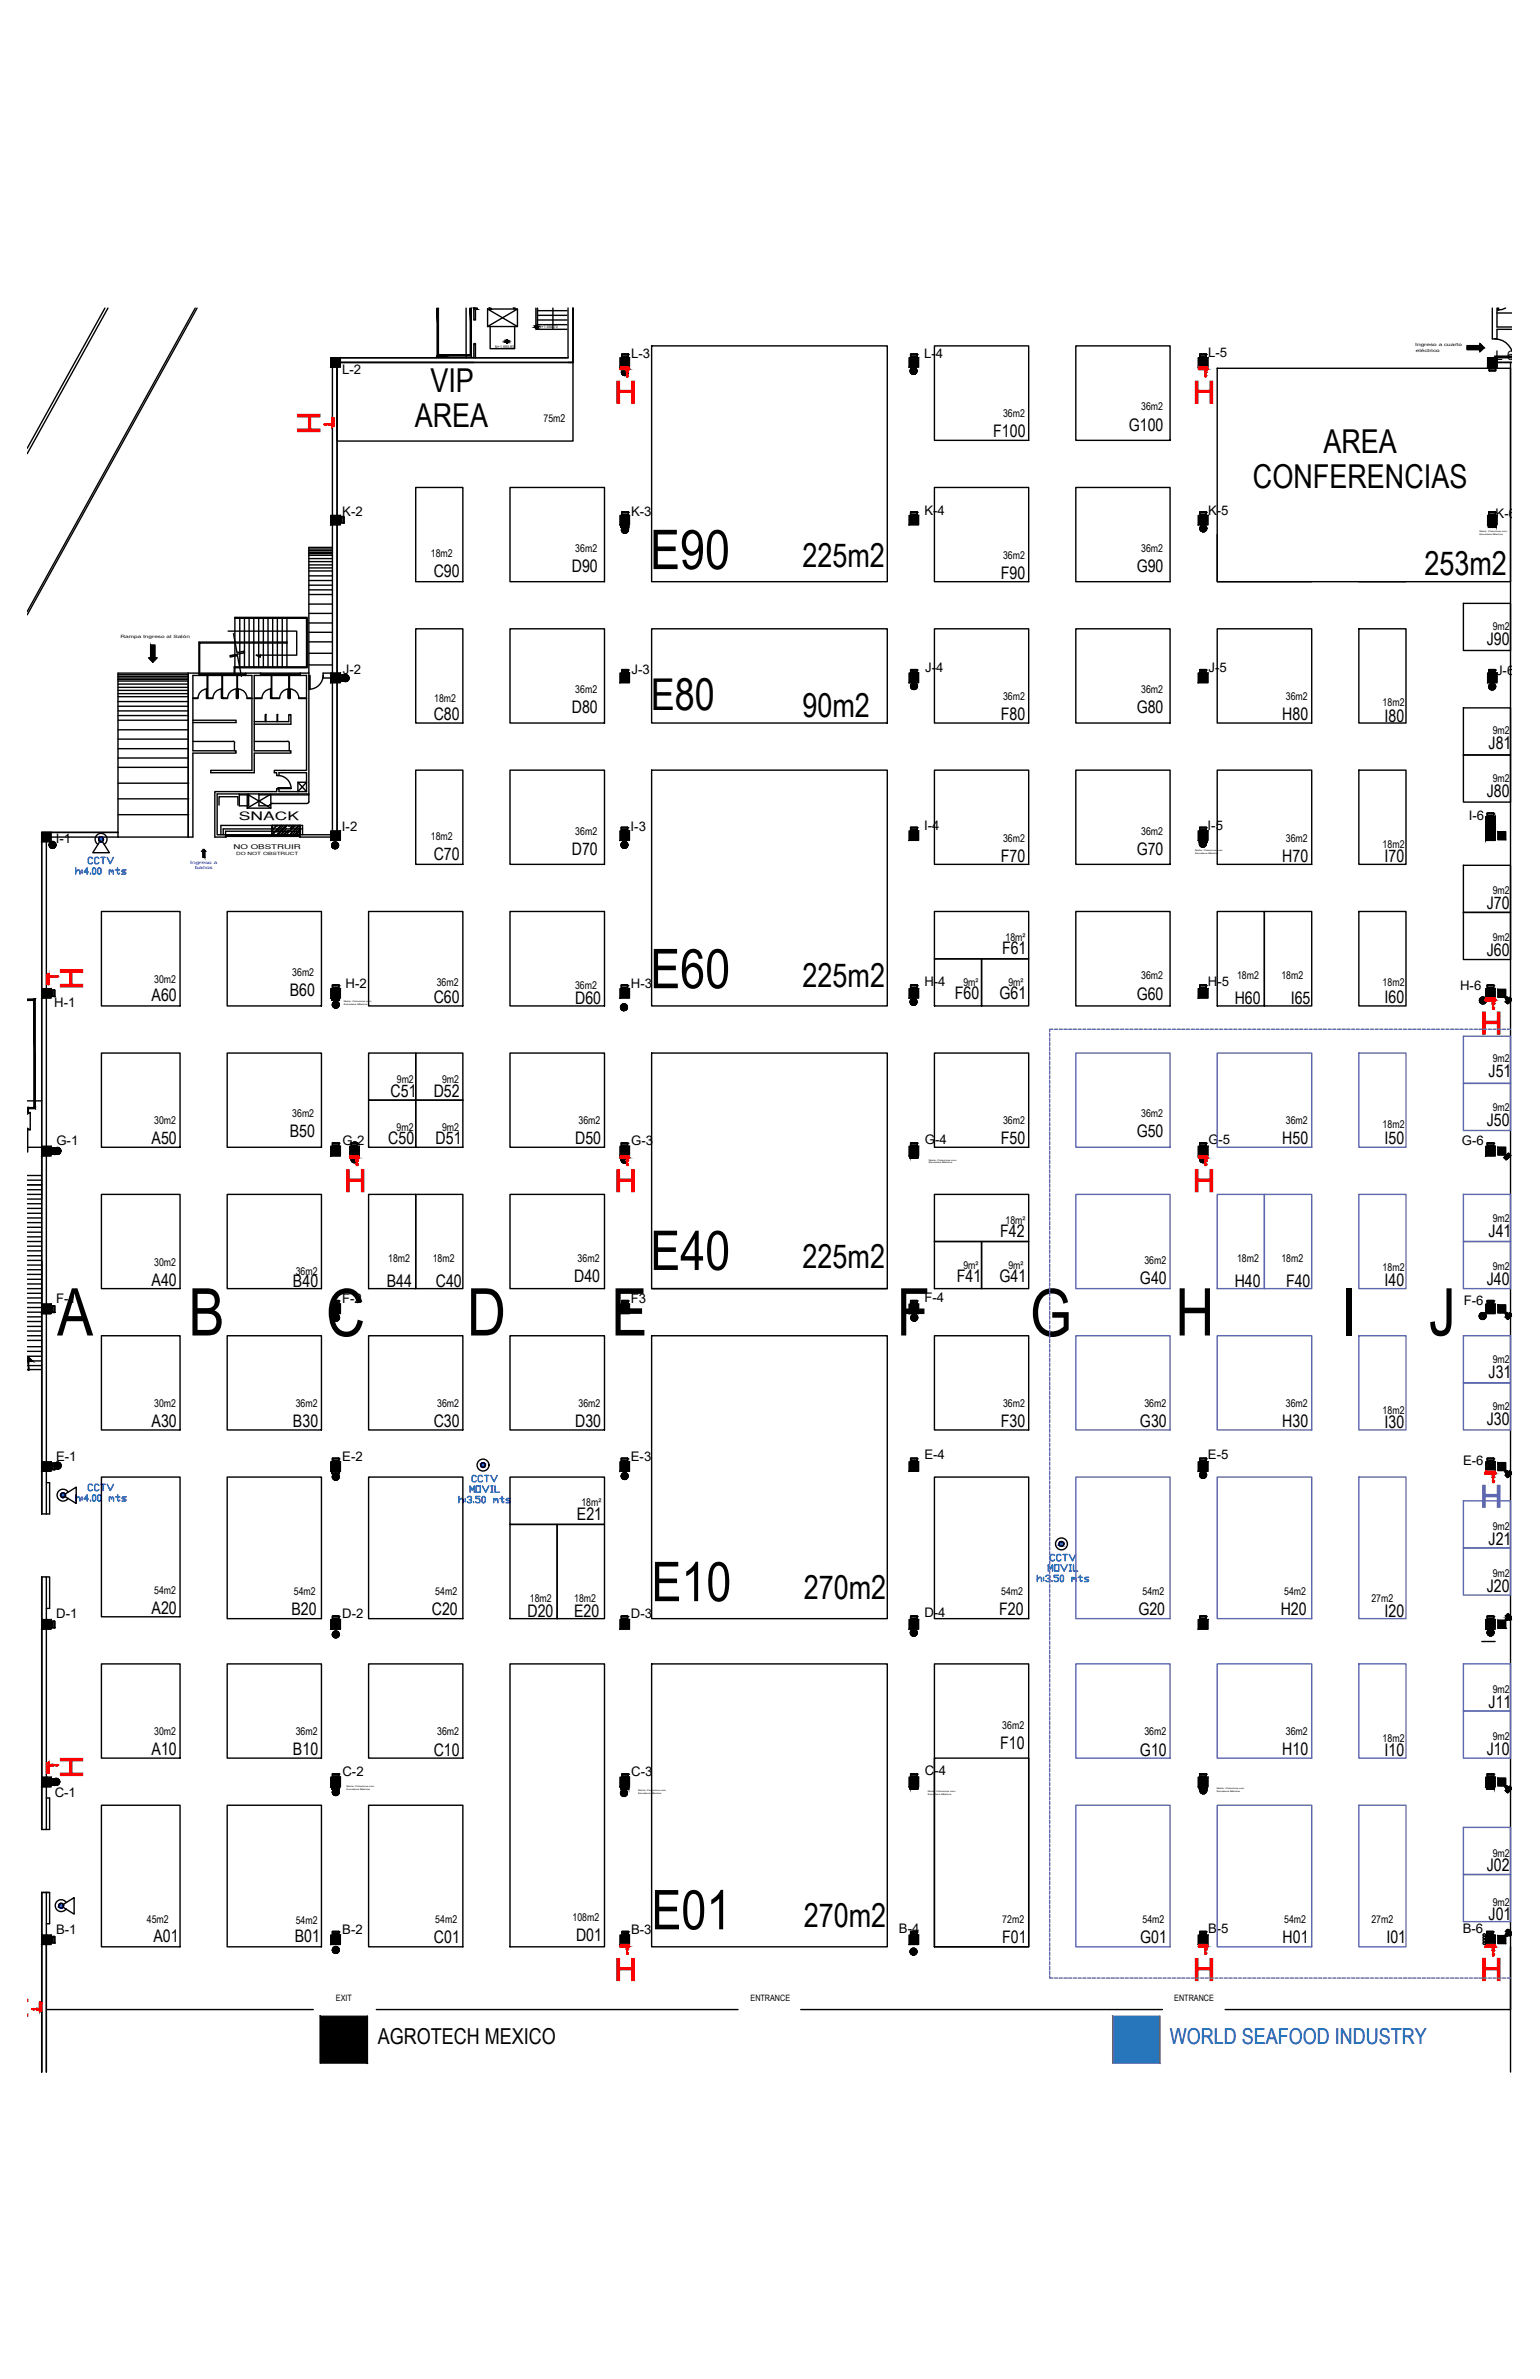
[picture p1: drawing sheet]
<svg xmlns="http://www.w3.org/2000/svg" width="279mm" height="432mm" viewBox="0 0 279 432" stroke-linecap="round" stroke-linejoin="round" font-family="sans-serif">
<defs><g id="words">
<g font-size="12">
<text x="10.4" y="242.4">A</text>
<text x="34.2" y="242.4">B</text>
<text x="59.2" y="242.5">C</text>
<text x="84.7" y="242.4">D</text>
<text x="110.9" y="242.4">E</text>
<text x="162.7" y="242.4">F</text>
<text x="186.8" y="242.5">G</text>
<text x="213.3" y="242.4">H</text>
<text x="243.3" y="242.4">I</text>
<text x="259.2" y="242.4">J</text>
</g>
<g font-size="10">
<text x="117.9" y="103.3">E90</text>
<text x="118" y="179.4">E60</text>
<text x="118" y="230.5">E40</text>
<text x="118.2" y="290.6">E10</text>
<text x="118.2" y="350.2">E01</text>
</g>
<text font-size="8" x="118.1" y="128.9">E80</text>
<g font-size="6">
<text x="78.1" y="71.1">VIP</text>
<text x="75.3" y="77.4">AREA</text>
<text x="240.1" y="82.2">AREA</text>
<text x="227.3" y="88.6">CONFERENCIAS</text>
<text x="145.6" y="103">225m2</text>
<text x="258.4" y="104.4">253m2</text>
<text x="145.6" y="130.1">90m2</text>
<text x="145.6" y="179.1">225m2</text>
<text x="145.6" y="230.2">225m2</text>
<text x="145.8" y="290.3">270m2</text>
<text x="145.8" y="349.8">270m2</text>
</g>
<text font-size="4" x="68.5" y="371">AGROTECH MEXICO</text>
<text font-size="4" fill="#00f" x="212.2" y="371">WORLD SEAFOOD INDUSTRY</text>
<g font-size="3.1">
<text x="180.2" y="79.4">F100</text>
<text x="204.8" y="78.1">G100</text>
<text x="78.7" y="104.8">C90</text>
<text x="103.7" y="103.8">D90</text>
<text x="181.6" y="105.1">F90</text>
<text x="206.2" y="103.8">G90</text>
<text x="269.7" y="117.1">J90</text>
<text x="78.7" y="130.7">C80</text>
<text x="103.7" y="129.4">D80</text>
<text x="181.6" y="130.7">F80</text>
<text x="206.2" y="129.5">G80</text>
<text x="232.6" y="130.7">H80</text>
<text x="251.2" y="131">I80</text>
<text x="270.1" y="135.9">J81</text>
<text x="269.7" y="144.6">J80</text>
<text x="103.7" y="155.1">D70</text>
<text x="206.2" y="155.1">G70</text>
<text x="78.7" y="156.1">C70</text>
<text x="181.6" y="156.4">F70</text>
<text x="232.6" y="156.4">H70</text>
<text x="251.2" y="156.5">I70</text>
<text x="269.7" y="165">J70</text>
<text x="181.8" y="173.2">F61</text>
<text x="269.7" y="173.4">J60</text>
<text x="27.5" y="181.7">A60</text>
<text x="52.6" y="180.8">B60</text>
<text x="78.7" y="182">C60</text>
<text x="104.3" y="182.2">D60</text>
<text x="173.3" y="181.4">F60</text>
<text x="181.3" y="181.4">G61</text>
<text x="206.2" y="181.4">G60</text>
<text x="224" y="182.2">H60</text>
<text x="234.2" y="182.2">I65</text>
<text x="251.2" y="182.1">I60</text>
<text x="270.1" y="195.5">J51</text>
<text x="70.9" y="199.1">C51</text>
<text x="78.7" y="199.1">D52</text>
<text x="27.5" y="207.7">A50</text>
<text x="52.6" y="206.4">B50</text>
<text x="70.4" y="207.7">C50</text>
<text x="79" y="207.7">D51</text>
<text x="104.3" y="207.7">D50</text>
<text x="181.6" y="207.7">F50</text>
<text x="206.2" y="206.5">G50</text>
<text x="232.6" y="207.7">H50</text>
<text x="251.2" y="207.7">I50</text>
<text x="269.7" y="204.4">J50</text>
<text x="181.5" y="224.6">F42</text>
<text x="270.1" y="224.6">J41</text>
<text x="27.5" y="233.4">A40</text>
<text x="53.2" y="233.6">B40</text>
<text x="70.2" y="233.6">B44</text>
<text x="79.1" y="233.6">C40</text>
<text x="104.2" y="232.7">D40</text>
<text x="173.6" y="232.7">F41</text>
<text x="181.3" y="232.7">G41</text>
<text x="206.8" y="233.1">G40</text>
<text x="224" y="233.6">H40</text>
<text x="233.3" y="233.6">F40</text>
<text x="251.2" y="233.5">I40</text>
<text x="269.7" y="233.3">J40</text>
<text x="270.1" y="250.1">J31</text>
<text x="27.5" y="259">A30</text>
<text x="53.2" y="259">B30</text>
<text x="78.7" y="259.1">C30</text>
<text x="104.3" y="259">D30</text>
<text x="181.6" y="259">F30</text>
<text x="206.8" y="259.1">G30</text>
<text x="232.6" y="259">H30</text>
<text x="251.2" y="259.2">I30</text>
<text x="269.7" y="258.6">J30</text>
<text x="104.7" y="275.9">E21</text>
<text x="270.1" y="280.4">J21</text>
<text x="27.5" y="292.9">A20</text>
<text x="52.9" y="293.1">B20</text>
<text x="78.3" y="293.1">C20</text>
<text x="95.7" y="293.4">D20</text>
<text x="104.2" y="293.4">E20</text>
<text x="181.3" y="293.1">F20</text>
<text x="206.5" y="293.1">G20</text>
<text x="232.4" y="293.1">H20</text>
<text x="251.2" y="293.4">I20</text>
<text x="269.7" y="288.9">J20</text>
<text x="270.1" y="309.9">J11</text>
<text x="181.5" y="317.5">F10</text>
<text x="27.5" y="318.6">A10</text>
<text x="53.2" y="318.6">B10</text>
<text x="78.7" y="318.6">C10</text>
<text x="206.8" y="318.6">G10</text>
<text x="232.6" y="318.6">H10</text>
<text x="251.2" y="318.8">I10</text>
<text x="269.7" y="318.5">J10</text>
<text x="269.7" y="339.7">J02</text>
<text x="27.8" y="352.4">A01</text>
<text x="53.5" y="352.4">B01</text>
<text x="78.7" y="352.7">C01</text>
<text x="104.5" y="352.3">D01</text>
<text x="181.8" y="352.6">F01</text>
<text x="206.9" y="352.7">G01</text>
<text x="232.7" y="352.6">H01</text>
<text x="251.5" y="352.6">I01</text>
<text x="270.1" y="348.6">J01</text>
</g>
<g font-size="2.4">
<text x="114.5" y="65">L-3</text>
<text x="167.7" y="65">L-4</text>
<text x="219.2" y="64.7">L-5</text>
<text x="271.3" y="65.3">L-6</text>
<text x="62.1" y="67.9">L-2</text>
<text x="62.1" y="93.6">K-2</text>
<text x="114.5" y="93.6">K-3</text>
<text x="167.7" y="93.4">K-4</text>
<text x="219.2" y="93.4">K-5</text>
<text x="271.3" y="93.9">K-6</text>
<text x="62.2" y="122.3">J-2</text>
<text x="114.6" y="122.3">J-3</text>
<text x="167.8" y="122">J-4</text>
<text x="219.3" y="122">J-5</text>
<text x="271.4" y="122.6">J-6</text>
<text x="266.5" y="148.9">I-6</text>
<text x="10.1" y="153.1">I-1</text>
<text x="62" y="150.9">I-2</text>
<text x="114.4" y="150.9">I-3</text>
<text x="167.7" y="150.6">I-4</text>
<text x="219.1" y="150.6">I-5</text>
<text x="62.7" y="179.4">H-2</text>
<text x="114.5" y="179.2">H-3</text>
<text x="167.7" y="179">H-4</text>
<text x="219.1" y="179">H-5</text>
<text x="264.9" y="179.7">H-6</text>
<text x="9.8" y="182.8">H-1</text>
<text x="10.2" y="207.9">G-1</text>
<text x="62.1" y="207.9">G-2</text>
<text x="114.5" y="207.9">G-3</text>
<text x="167.8" y="207.6">G-4</text>
<text x="219.2" y="207.6">G-5</text>
<text x="265.2" y="207.9">G-6</text>
<text x="10.2" y="236.5">F-1</text>
<text x="62.1" y="236.5">F-2</text>
<text x="114.5" y="236.5">F3</text>
<text x="167.7" y="236.3">F-4</text>
<text x="265.6" y="236.9">F-6</text>
<text x="10.2" y="265.1">E-1</text>
<text x="62.1" y="265.1">E-2</text>
<text x="114.5" y="265.1">E-3</text>
<text x="167.7" y="264.9">E-4</text>
<text x="219.1" y="264.9">E-5</text>
<text x="265.5" y="266">E-6</text>
<text x="10.2" y="293.8">D-1</text>
<text x="62.1" y="293.8">D-2</text>
<text x="114.5" y="293.8">D-3</text>
<text x="167.7" y="293.5">D-4</text>
<text x="62.1" y="322.4">C-2</text>
<text x="114.5" y="322.4">C-3</text>
<text x="167.8" y="322.2">C-4</text>
<text x="9.9" y="326.2">C-1</text>
<text x="10.2" y="351">B-1</text>
<text x="62.1" y="351.1">B-2</text>
<text x="114.5" y="351">B-3</text>
<text x="163.1" y="350.8">B-4</text>
<text x="219.2" y="350.8">B-5</text>
<text x="265.4" y="350.8">B-6</text>
</g>
<text font-size="2.1" x="43.3" y="148.8">SNACK</text>
<g font-size="1.9">
<text x="98.6" y="76.6">75m2</text>
<text x="182" y="75.7">36m2</text>
<text x="207" y="74.5">36m2</text>
<text x="78.2" y="101.1">18m2</text>
<text x="104.4" y="100.1">36m2</text>
<text x="182" y="101.4">36m2</text>
<text x="207" y="100.1">36m2</text>
<text x="270.8" y="114.4">9m2</text>
<text x="104.4" y="125.8">36m2</text>
<text x="207" y="125.8">36m2</text>
<text x="78.8" y="127.4">18m2</text>
<text x="182" y="127.1">36m2</text>
<text x="233.3" y="127.1">36m2</text>
<text x="250.9" y="128.2">18m2</text>
<text x="270.8" y="133.2">9m2</text>
<text x="270.8" y="141.9">9m2</text>
<text x="78.2" y="152.4">18m2</text>
<text x="104.4" y="151.5">36m2</text>
<text x="182" y="152.7">36m2</text>
<text x="207" y="151.5">36m2</text>
<text x="233.3" y="152.7">36m2</text>
<text x="250.9" y="153.9">18m2</text>
<text x="270.8" y="162.3">9m2</text>
<text x="182.4" y="170.8">18m²</text>
<text x="270.8" y="170.8">9m2</text>
<text x="28" y="178.4">30m2</text>
<text x="53" y="177.1">36m2</text>
<text x="79.2" y="179">36m2</text>
<text x="104.3" y="179.6">36m2</text>
<text x="174.8" y="178.9">9m²</text>
<text x="183" y="178.9">9m²</text>
<text x="207" y="177.8">36m2</text>
<text x="224.4" y="177.8">18m2</text>
<text x="232.5" y="177.8">18m2</text>
<text x="250.9" y="178.9">18m2</text>
<text x="72" y="196.6">9m2</text>
<text x="80.2" y="196.6">9m2</text>
<text x="270.8" y="192.7">9m2</text>
<text x="53" y="202.8">36m2</text>
<text x="207" y="202.8">36m2</text>
<text x="270.8" y="201.7">9m2</text>
<text x="28" y="204.1">30m2</text>
<text x="72" y="205.2">9m2</text>
<text x="80.2" y="205.2">9m2</text>
<text x="105" y="204.1">36m2</text>
<text x="182" y="204.1">36m2</text>
<text x="233.3" y="204.1">36m2</text>
<text x="250.9" y="204.8">18m2</text>
<text x="270.8" y="221.9">9m2</text>
<text x="182.4" y="222.1">18m²</text>
<text x="28" y="229.7">30m2</text>
<text x="53.7" y="231.4">36m2</text>
<text x="70.4" y="229.1">18m2</text>
<text x="78.5" y="229.1">18m2</text>
<text x="104.8" y="229.1">36m2</text>
<text x="174.8" y="230.3">9m²</text>
<text x="183" y="230.3">9m²</text>
<text x="207.6" y="229.4">36m2</text>
<text x="224.4" y="229.1">18m2</text>
<text x="232.5" y="229.1">18m2</text>
<text x="250.9" y="230.7">18m2</text>
<text x="270.8" y="230.6">9m2</text>
<text x="270.8" y="247.4">9m2</text>
<text x="28" y="255.4">30m2</text>
<text x="53.7" y="255.4">36m2</text>
<text x="79.3" y="255.4">36m2</text>
<text x="105" y="255.4">36m2</text>
<text x="182" y="255.4">36m2</text>
<text x="207.6" y="255.4">36m2</text>
<text x="233.3" y="255.4">36m2</text>
<text x="250.9" y="256.6">18m2</text>
<text x="270.8" y="255.9">9m2</text>
<text x="105.5" y="273.4">18m²</text>
<text x="270.8" y="277.7">9m2</text>
<text x="270.8" y="286.2">9m2</text>
<text x="28" y="289.3">54m2</text>
<text x="53.3" y="289.4">54m2</text>
<text x="79" y="289.4">54m2</text>
<text x="96.1" y="290.8">18m2</text>
<text x="104.2" y="290.8">18m2</text>
<text x="181.6" y="289.4">54m2</text>
<text x="207.3" y="289.4">54m2</text>
<text x="233" y="289.4">54m2</text>
<text x="248.8" y="290.8">27m2</text>
<text x="270.8" y="307.2">9m2</text>
<text x="28" y="315">30m2</text>
<text x="53.7" y="315">36m2</text>
<text x="79.3" y="315">36m2</text>
<text x="181.8" y="313.9">36m2</text>
<text x="207.6" y="315">36m2</text>
<text x="233.3" y="315">36m2</text>
<text x="250.9" y="316.2">18m2</text>
<text x="270.8" y="315.8">9m2</text>
<text x="270.8" y="337">9m2</text>
<text x="270.8" y="345.9">9m2</text>
<text x="26.7" y="349">45m2</text>
<text x="53.7" y="349.2">54m2</text>
<text x="79" y="349">54m2</text>
<text x="103.9" y="348.7">108m2</text>
<text x="181.8" y="349">72m2</text>
<text x="207.3" y="349">54m2</text>
<text x="233" y="349">54m2</text>
<text x="248.8" y="349">27m2</text>
</g>
<g font-size="1.6">
<text x="60.9" y="363.2">EXIT</text>
<text x="136.2" y="363.3">ENTRANCE</text>
<text x="213" y="363.3">ENTRANCE</text>
</g>
<text font-size="1.2" x="42.4" y="154.2">NO OBSTRUIR</text>
<g font-size=".8">
<text x="256.8" y="62.9">Ingreso a cuarto</text>
<text x="256.9" y="63.8">eléctrico</text>
<text x="21.9" y="115.8">Rampa Ingreso al Salón</text>
<text x="42.8" y="155.2">DO NOT OBSTRUCT</text>
</g>
<g font-size=".8" fill="#00f">
<text x="34.5" y="156.8">Ingreso a</text>
<text x="35.4" y="157.7">baños</text>
</g>
<g font-size=".7">
<text x="97.8" y="59.6">N+1,594.73</text>
<text x="89.9" y="63.1">N+1,593.83</text>
</g>
<g font-size=".4">
<text x="268.4" y="96.6">Nota: Columna con</text>
<text x="268.4" y="97.1">Escalera Marina</text>
<text x="216.8" y="154.5">Nota: Columna con</text>
<text x="216.8" y="155">Escalera Marina</text>
<text x="62.4" y="181.9">Nota: Columna con</text>
<text x="62.4" y="182.4">Escalera Marina</text>
<text x="168.5" y="210.7">Nota: Columna con</text>
<text x="168.5" y="211.2">Escalera Marina</text>
<text x="62.9" y="324.4">Nota: Columna con</text>
<text x="62.9" y="324.8">Escalera Marina</text>
<text x="115.8" y="325.6">Escalera Marina</text>
<text x="115.8" y="325.2">Nota: Columna con</text>
<text x="168.3" y="325.3">Nota: Columna con</text>
<text x="168.3" y="325.8">Escalera Marina</text>
<text x="220.8" y="324.8">Nota: Columna con</text>
<text x="220.8" y="325.2">Escalera Marina</text>
</g>
</g></defs>
<!-- layer: Hidrantes -->
<path d="M268.9 183.6h.7v1.7h2v-1.7h.6v4.2h-.6v-1.9h-2v1.9h-.7z" fill="#f00"/>
<!-- layer: 0 -->
<g fill="none" stroke="#000" stroke-width=".25">
<path d="M19 55.9l-14.1 25.5M19.6 55.9l-14.7 26.4M35.4 55.9l-30.5 55.1M35.8 55.9l-30.9 55.7M84.6 55.9v9M86.3 55.9v2.2h-.3v-2.2v.2h.6v-.2M88.5 56.1h5.4v3.2h-5.4zM88.5 56.1l5.4 3.2M88.9 59.3v4h4.5v-4M93.9 56.1l-5.4 3.2M97 59.4h.7M97.2 55.9v3.9h.3v-3.9"/>
<path d="M97.3 59.7v-.7v.7M97.5 59.8h5.6M97.5 58.9h5.6M97.5 58.1h5.6M97.5 57.2h5.6M97.5 56.4h5.6M100.3 55.9v3.9M103.1 55.9v9h-42.9M104 55.9v9.9h-.9M104 55.9v9.9h-43.7h25.7M104 55.9v9.9M271.6 56.8h2.7"/>
<path d="M271.6 59.4h2.7M271.7 55.9v.4h.2v-.4M273.2 55.9l-1.3 .4M274.3 59.8h-2.7v1.7h-.9M60 64.9h1.8v1.7h-1.8zM60 64.9h43.1M60.3 64.9v86.6h-19.4M61.2 64.9v87h-6.9v-.1h.2h-13.6l.1 .1h-2v-8.2h11.2v-.5h.4v.5h5M86 64.9v-2.5h.3v2.5M91.6 62h.7M92 62.3v-.7v.7M112.5 64.9h1.7v1.7h-1.7z"/>
<path d="M112.8 64.4v.5h1.2v-.5M112.8 64.3h1.2M112.8 64.4h1.2v.5h-1.2zM112.8 64.3h1.2zM112.9 64.3v.1M113 64.6h.8v.3h-.8zM114 64.3h.1M165 64.9h1.7v1.7h-1.7zM165.2 64.4v.5h1.2v-.5M165.2 64.3h1.2M165.2 64.4h1.2v.5h-1.2zM165.2 64.3h1.2z"/>
<path d="M165.3 64.3v.1M165.4 64.6h.8v.3h-.8zM165.4 67.8l.8-.8-.8 .8M165.8 66.8l-.6 .6 .6-.6M166 66.8l-.7 .8M166.3 67.2l-.7 .7M166.3 67.5l-.4 .4M166.3 67.6l-.3 .3M166.4 64.3h.1M217.4 64.9h1.7v1.7h-1.7zM217.7 64.4v.5h1.1v-.5M217.7 64.4h1.1v.5h-1.1z"/>
<path d="M217.7 64.3h1.1zM217.7 64.3h1.1M217.8 64.6h.9v.3h-.9zM218.8 64.3h.1M269.9 64.9h1.7v1.7h-1.7zM270.2 67.2h.1M270.2 67.2v-.6h1.1v.6M270.2 67.2h1.1M270.2 66.6h1.1v.6h-1.1zM270.2 67.2l1.1 .1zM270.4 66.7h.8v.2h-.8zM271.2 61.5a3.2 3.2 0 0 1 3.1 2.1"/>
<path d="M271.4 67.1v.1M274.3 64.9h-3.6v.9h3.6h-2.7M274.3 64.6h-3.1v.2h3.1M56 99.9h4.3M56 99.7h4.3M60 93.6h1.8v1.7h-1.8zM60.3 99.4h-4.3v46.1M61.8 93.8h.5v1.1h-.5zM61.8 93.9h.2v.8h-.2zM62.3 95h.1M62.3 93.8v1.1M62.3 93.8l.1 1.1z"/>
<path d="M62.4 93.8h-.6v1.1h.5M112.5 93.6h1.7v1.7h-1.7zM112.8 96.2l.6-.6-.6 .7M112.8 93v.6h1.2v-.6M112.8 93h1.2M112.8 93h1.2v.6h-1.2zM112.8 92.9l1.2 .1zM112.9 92.9v.1M113 93.3h.8v.2h-.8zM113.2 96.7l.7-.6-.7 .6M113.6 95.7l-.8 .8 .9-.8M113.8 95.8l-.8 .8"/>
<path d="M113.9 96.4l-.4 .3M113.9 96.4l-.3 .3M114 93h.1M165 93.6h1.7v1.7h-1.7zM165.2 93v.6h1.2v-.6M165.2 93h1.2M165.2 93h1.2v.6h-1.2zM165.2 92.9l1.2 .1zM165.3 92.9v.1M165.4 93.3h.8v.2h-.8zM166.4 93h.1M217.4 93.6h1.7v1.7h-1.7z"/>
<path d="M217.7 93h1.1M217.7 93h1.1v.6h-1.1zM217.7 92.9l1.1 .1zM217.7 92.9v.7h1.1v-.6M217.8 93.3h.9v.2h-.9zM218.3 95.4l-.6 .6M218.6 95.5l-.8 .7 .8-.7M218.7 95.6l-.8 .8M218.8 95.6l-.8 .8M218.8 96.1l-.3 .4M218.8 96.2l-.3 .3M218.8 93h.1"/>
<path d="M218.8 95.8l-.7 .7M218.8 95.8l-.6 .7M269.9 93.6h1.7v1.7h-1.7zM270.1 93v.6h1.2v-.6M270.1 93h1.2M270.1 93h1.2v.6h-1.2zM270.1 92.9l1.2 .1zM270.2 92.9v.1M270.3 93.3h.8v.2h-.8zM271.3 93h.1M41.4 114.6h12.4v4.3h-7.3l.7 .4v-.4M42.4 115l.6 3.4 1.3-.2 .1 .3-2.7 .5 .1 .3 1.3-.3 .7 3.8"/>
<path d="M42.6 116.5v-4.4h13.1v9.1M42.6 112.2h13v8.8h-13.1v1.2M42.6 116.7h9.5M42.6 116.7v4.3M43.5 112.2v4.3M43.5 116.7v4.3M44.4 112.2v4.3M44.4 116.7v4.3M45.2 112.2v4.3M45.2 116.7v4.3M46 112.2v4.3M46 116.7v4.3"/>
<path d="M46.9 112.2v4.3M46.9 116.7v4.3M47.8 112.2v4.3M47.8 116.7v4.3M48.6 112.2v4.3M48.6 116.7v4.3M49.5 112.2v4.3M49.5 116.7v4.3M50.3 112.2v4.3M50.3 116.7v4.3M51.2 112.2v4.3M51.2 116.7v4.3"/>
<path d="M52.1 116.5h-16v5.7h.1v-5.5h6.5M52.1 112.2v8.8M56 100.5h4.3M56 100.2h4.3M56 100.8h4.3M56 101.4h4.3M56 101.9h4.3M56 103.6h4.3M56 103.1h4.3M56 102.5h4.3M56 107.9h4.3M56 107.1h4.3"/>
<path d="M56 106.2h4.3M56 105.4h4.3M56 104.5h4.3M56 111.3h4.3M56 109.6h4.3M56 116.5h4.3M56 118.6h4.3M56 113.1h4.3M56 114.8h4.3M21.4 122.5h12.7M21.4 124.8h12.7M21.4 124.2h12.7"/>
<path d="M21.4 123.6h12.7M21.4 122.8h12.7M21.4 123.1h12.7M21.4 123.3h12.7M21.4 137.6h12.7M21.4 132.5h12.7M21.4 134.2h12.7M21.4 135.9h12.7M21.4 127.3h12.7M21.4 128.2h12.7M21.4 129h12.7M21.4 129.9h12.7"/>
<path d="M21.4 130.7h12.7M21.4 125.3h12.7M21.4 125.9h12.7M21.4 126.4h12.7M21.4 139.3h12.7M34.1 122.2v29.7M35 126.7h.9l-.9 .1M35 130.7h7.8v.4h-7.8M35 134.6h7.3M36.1 122.2h8.5M36.1 122.6h8.5M36.1 122.3h8.5"/>
<path d="M36.1 122.5h8.5M37.5 125.1v1.6zM37.5 125.1a1.67 1.67 0 0 0-1.6 1.6M37.6 122.6v4.2h1l-.9-.1v-4.1M40.2 125.1v1.6zM40.2 125.1a1.67 1.67 0 0 0-1.6 1.6M40.3 122.6v4.2h1l-.9-.1v-4.1M42.3 134.5l.3 .3M42.5 134.8v1.5M42.9 125.1a1.67 1.67 0 0 0-1.6 1.6M42.9 125.1l.1 1.6zM43 122.6v4.2l.1-4.2"/>
<path d="M43.1 125.1l.1 1.6zM43.3 125.1a1.67 1.67 0 0 1 1.5 1.6M45.7 126.7h-.9l.9 .1M46.1 126.7h1.4l-1.4 .1M46.1 131h6.3v-1.3h.4v1.7h-6.7M46.1 134.6h6.1M47.3 122.2h-2.7v.4h1.1v17.2h-7.4v.5h7.8v-3.6h6.7v-.4h-6.7v-13.7h9.5v17.2h-5.8v.5h.4v.5h.4v-.5h5v3.4M47.3 122.2h8.7M47.3 122.3h7.2M47.3 122.5h7.2M47.3 122.2v.4M48.1 129.8v1.2"/>
<path d="M48.2 129.7h.1M48.2 129.8v1.2M49.1 125.1a1.67 1.67 0 0 0-1.6 1.6M49.1 125.1l.1 1.6zM49.2 122.6v4.2h1.5l-1.4-.1v-4.1M50.3 129.7h.1M50.3 129.8v1.2M50.4 129.8v1.2M52.2 134.5l.3 .3M52.3 125.1l.1 1.6zM52.3 125.1a1.67 1.67 0 0 0-1.6 1.6M52.4 122.6v4.2h.1v-4.2"/>
<path d="M52.5 134.8v1.5M52.6 125.1v1.6zM52.7 125.1a1.67 1.67 0 0 1 1.5 1.6M54.5 122.2v.4M55.6 126.7h-1.4l1.4 .1M55.6 121.2h-13v1M56 120.7h4.3M56.1 122.6h.1v2.5h-.1zM58.6 122.6a2.52 2.52 0 0 1-2.3 2.5M60 122.2h1.8v1.7h-1.8zM60.3 122.2h-1.7v.9h1.7M61.8 122.5h.5v1.2h-.5z"/>
<path d="M61.8 122.6h.2v.9h-.2zM62.2 123.4l.7-.8-.7 .8M62.3 123.7h.1M62.3 122.5v1.2M62.3 122.5l.1 1.2zM62.4 122.5h-.6v1.2h.5M62.7 122.5l-.6 .6M63.1 122.7l-.8 .8M63.1 122.8l-.8 .8M63.2 123.3l-.3 .3M63.2 122.9l-.6 .8 .6-.7M112.5 122.2h1.7v1.7h-1.7z"/>
<path d="M112.8 121.7v.5h1.2v-.5M112.8 121.6h1.2M112.8 121.7h1.2v.5h-1.2zM112.8 121.5l1.2 .1zM112.9 121.6h.1M113 121.9h.8v.2h-.8zM114 121.6h.1M165 122.2h1.7v1.7h-1.7zM165.2 121.7v.5h1.2v-.5M165.2 121.6h1.2M165.2 121.7h1.2v.5h-1.2zM165.2 121.5l1.2 .1z"/>
<path d="M165.2 124.6l.6-.6-.6 .6M165.3 121.6h.1M165.4 121.9h.8v.2h-.8zM166.1 124l-.8 .8 .8-.7M166.2 124.2l-.7 .8 .8-.8M166.3 124.8l-.3 .3M166.4 124.4l-.7 .7M166.4 124.8l-.4 .3M166.4 121.6h.1M217.4 122.2h1.7v1.7h-1.7zM217.7 121.6h1.1M217.7 121.7h1.1v.5h-1.1z"/>
<path d="M217.7 121.5l1.1 .1zM217.7 121.6v.6h1.1v-.5M217.8 121.9h.9v.2h-.9zM218.8 121.6h.1M269.9 122.2h1.7v1.7h-1.7zM270.1 121.7v.5h1.2v-.5M270.1 121.6h1.2M270.1 121.7h1.2v.5h-1.2zM270.1 121.5l1.2 .1zM270.1 124.6l.6-.6-.6 .7M270.2 121.6h.1M270.3 121.9h.8v.2h-.8z"/>
<path d="M271 124.1l-.8 .8M271.1 124.2l-.8 .9M271.2 124.3l-.8 .8M271.2 124.8l-.3 .3M271.3 124.5l-.8 .7M271.3 121.6h.1M7.6 151.1h1.7v1.7h-1.7zM7.6 151.1h13.8h-13.8v123.7zM9.3 153.9l.8-.7-.7 .7M9.6 152.8l-.7 .6M9.8 152.9l-.8 .8 .8-.8M9.9 153l-.8 .8"/>
<path d="M10 153l-.8 .8M10 153.5l-.3 .4M10 153.6l-.3 .3M21.4 151.9v-29.7h14.7v.4h-1.1v13.7h7.8v.4h-7.8v15.2h-26.6v56.3h.2v1.4h-.2M21.4 145h12.8M21.4 142.2h12.8M21.4 147.9h12.8M39.7 146.1v-1.5h3.5v1.5M40.1 151.5v-1.7h14.8v1.7M43.4 144.1v2.2h1.7v-2.2M43.4 144.3h1.7M44.9 144.1v2.6l4.2-2.6v2.6z"/>
<path d="M44.9 146.7h4.2M47 144.1v2.2h1.7M47 144.3h9M48.9 146.1l-.2 .1M49.2 145.9l-.3 .3M49.3 149.8h5.2v1.7h-5.2zM49.3 145.8h6.4M49.3 149.8v1.7M49.4 145.8l-.2 .1M49.5 149.8l-.2 .1M49.5 150.2l-.2 .1M49.6 150.3l-.3 .2"/>
<path d="M49.7 150.5l-.4 .4M49.9 151.5h-.1M50 149.8l-.1 .2M50.3 149.8l-1 .9M50.4 143h2.4v.1h-2.4zM50.4 149.8l-.1 .1M50.4 140.8a2.39 2.39 0 0 1 2.4 2.2M50.5 150.4l-1.1 1.1M50.8 150.1l.3-.3-.4 .4M51 149.8l-1.7 1.6M51.4 150.5l-1 1M51.5 149.8l-1.3 1.2"/>
<path d="M51.8 150.7l-.8 .8M51.9 149.8l-1.7 1.7M52 150.4l-1.1 1.1M52 149.8l-1.4 1.5M52.1 149.8l-.4 .4M52.2 150.7l-.8 .8M52.4 150.7l-.9 .8M52.6 149.8l-.2 .2M52.7 149.8l-.1 .1M53.1 149.8l-.4 .4M53.2 149.8l-.6 .6M53.5 149.8l-1.4 1.4"/>
<path d="M53.6 150.5l.7-.7-1.7 1.7M53.7 149.8l-1.8 1.7M54 142v1.7l1.6-1.7h-1.6l1.6 1.7M54.2 149.8l-1.5 1.5M54.3 151l-.6 .5M54.5 151.5v.4M54.5 150.9h-13.6v1M54.5 151.3l-.3 .2M54.5 150.5l-1.1 1M54.5 151.1l-.4 .4M54.5 150.6l-1 .9M54.5 150.1l-1.4 1.4"/>
<path d="M54.9 150.5h-14.4v1M56 144.1h-16.6v7.4h1.6l-.1 .1h13.6h-.2l.2-.1v-1.7M56 145.5l-.2 .3M60 150.8h1.8v1.7h-1.8zM60.2 153.5l.6-.6-.6 .6M61.1 153l-.8 .8M61.2 153.1l-.8 .8M61.3 153.7l-.3 .3M61.3 153.3l-.7 .7 .7-.7M61.3 153.6l-.4 .4M112.5 150.8h1.7v1.7h-1.7zM112.7 150.3v.5h1.2v-.5"/>
<path d="M112.7 150.2h1.2M112.7 150.3h1.2v.5h-1.2zM112.7 150.2h1.2zM112.7 150.2v.1M112.8 150.5h.9v.2h-.9zM112.9 153.8l.8-.8-.8 .8M113.3 152.8l-.6 .6M113.3 152.8l-.6 .7M113.5 152.9l-.7 .8 .8-.8M113.8 153.6l-.4 .3M113.8 153.6l-.3 .3M113.8 153.2l-.7 .7"/>
<path d="M113.8 153.3l-.7 .7M113.9 150.2h.1M165 150.8h1.7v1.7h-1.7zM165.2 150.3v.5h1.2v-.5M165.2 150.2h1.2M165.2 150.3h1.2v.5h-1.2zM165.2 150.2h1.2zM165.3 150.2v.1M165.4 150.5h.8v.2h-.8zM166.4 150.2h.1M217.4 150.8h1.7v1.7h-1.7zM217.7 150.2h1.1"/>
<path d="M217.7 150.3h1.1v.5h-1.1zM217.7 150.2h1.1zM217.7 150.2v.6h1.1v-.5M217.8 150.5h.9v.2h-.9zM218 153.7l.8-.7-.7 .7M218.3 152.6l-.7 .6 .7-.6M218.5 152.7l-.8 .8 .8-.8M218.6 152.8l-.8 .8M218.7 152.8l-.8 .8M218.8 153.3l-.4 .4M218.8 150.2h.1M269.6 148.3h1.7v4.2h-1.7z"/>
<path d="M269.8 147.7v.6h1.2v-.6M269.8 147.7h1.2v.6h-1.2zM269.8 147.6l1.2 .1zM270 148h.8v.2h-.8zM271 147.7l-1.2-.1v.1M271 147.7h.1M271.8 151h1.4v1.4h-1.4zM7.6 179.5h1.7v1.6h-1.7zM9.3 179.7h.5v1.1h-.5zM9.3 179.9h.3v.8h-.3zM9.8 179.7h-.5v1.1h.5M9.8 179.7l.1 1.1z"/>
<path d="M9.9 179.7l-.1 1.1M60 179.5h1.8v1.6h-1.8zM60.3 178.9v.6h1.2v-.6M60.3 178.9h1.2M60.3 178.9h1.2v.6h-1.2zM60.3 178.8l1.2 .1zM60.4 178.8v.1M60.5 179.2h.8v.2h-.8zM61.5 178.9h.1M112.5 179.5h1.7v1.6h-1.7zM112.7 178.9v.6h1.2v-.6M112.7 178.9h1.2"/>
<path d="M112.7 178.9h1.2v.6h-1.2zM112.7 178.8l1.2 .1zM112.7 178.8v.1M112.8 179.2h.9v.2h-.9zM113.9 178.9h.1M165 179.5h1.7v1.6h-1.7zM165.2 178.9v.6h1.2v-.6M165.2 178.9h1.2M165.2 178.9h1.2v.6h-1.2zM165.2 178.8l1.2 .1zM165.3 178.8v.1M165.4 179.2h.8v.2h-.8z"/>
<path d="M166.4 178.9h.1M217.4 179.5h1.7v1.6h-1.7zM217.7 178.9v.6h1.1v-.6M217.7 178.9h1.1v.6h-1.1zM217.7 178.8l1.1 .1zM217.8 179.2h.9v.2h-.9zM218.8 178.9l-1.1-.1v.1M218.8 178.9h.1M269.6 179.5h1.7v1.6h-1.7zM269.8 178.9v.6h1.2v-.6M269.8 178.9h1.2v.6h-1.2zM269.8 178.8l1.2 .1z"/>
<path d="M270 179.2h.8v.2h-.8zM271 178.9l-1.2-.1v.1M271 178.9h.1M271.8 179.6h1.4v1.4h-1.4zM4.9 199.8h2.7M9.8 180.9h.1M60.7 182.9l.8-.7-.7 .7M60.9 181.8l-.6 .6M61.2 181.9l-.8 .8 .8-.8M61.4 182l-.9 .8M61.4 182.5l-.3 .4M61.4 182.6l-.3 .3"/>
<path d="M113.3 182.3l-.7 .6M113.5 182.4l-.8 .7M113.7 182.5l-.9 .8 .9-.8M113.7 182.7l-.6 .7M113.7 183l-.3 .4M113.8 182.8l-.7 .6M165.8 181.3l-.6 .6M166 181.4l-.7 .8M166.2 181.5l-.8 .8M166.3 181.7l-.7 .7M166.3 182.1l-.4 .3M268.5 181.9l.8-.8-.8 .8"/>
<path d="M269.1 181.1l-.6 .6M269.5 181.3l-.8 .8M269.5 181.9l-.2 .3M269.6 181.5l-.7 .7M269.6 181.8l-.4 .4M273.2 181.8l.3 .3M273.2 181.8l.1 .1M273.3 181.1h.1M273.3 181.7l.3 .4M273.3 181.7h.1M273.3 181.7l.4 .3M273.4 181.7h.1"/>
<path d="M273.4 181.8l.1 .1M273.4 181.9l.1 .1M273.4 181.6l.3 .3M273.4 181.6h.1M273.5 181.6l.3 .3M273.5 181.7h.1M273.5 181.8l.1 .1M273.5 181.9l.1 .1M273.5 182l.1 .1M273.5 181.5h.1M273.5 181.5l.3 .3M273.5 181.6h.1"/>
<path d="M273.6 181.5l.3 .2M273.6 181.7h.1M273.6 181.8l.1 .1M273.6 181.9l.1 .1M273.6 182h.1M273.6 181.4h.1M273.6 181.5h.1M273.7 181.4l.3 .3M273.7 181.4v.1M273.7 181.6h.1M273.7 181.4l.4 .2M273.8 181.7h.1"/>
<path d="M273.8 181.8v.1M273.8 181.9h.1M273.8 181.3h.1M273.8 181.4h.1M273.8 181.5h.1M273.8 181.2l.3 .4M273.8 181.3v.1M273.8 181.4v.1M273.8 181.6h.1M273.8 181.2l.4 .3M273.9 181.7h.1M273.9 181.8h.1"/>
<path d="M273.9 181.1h.1M273.9 181.3l.1 .1M273.9 181.4h.1M273.9 181.5h.1M273.9 181.1l.4 .3-.8 .7-.3-.3zM273.9 181.1l.4 .3M273.9 181.2h.1M273.9 181.4l.1 .1M273.9 181.6h.1M274 181.7h.1M274 181.3l.1 .1M274 181.4h.1"/>
<path d="M274 181.5h.1M274.1 181.4v.1M274.1 181.6h.1M274.1 181.5h.1M274.1 181.4h.1M274.2 181.4h.1M274.3 181.4l-.4-.4-.8 .8 .4 .4 .8-.7M4.9 201.9h.6v3.2h-.6M4.9 208.2h2.8v1.4h-.1M4.9 213.4h2.7M4.9 214.2h2.7M4.9 215.1h2.7"/>
<path d="M4.9 215.9h2.7M4.9 216.8h2.7M4.9 217.6h2.7M4.9 218.5h2.7M4.9 219.3h2.7M4.9 204.8l.6 .3M5 205.1l-.1 4M5.5 201.9l-.6 .3M7.6 208.1h1.7v1.7h-1.7zM8.4 209.8v65M9.3 208.4h.5v1.1h-.5zM9.3 208.5h.3v.9h-.3z"/>
<path d="M9.8 208.4h-.5v1.1h.5M9.8 208.3h.1M9.8 208.4v1.1M9.8 208.4l.1 1.1zM9.8 209.6h.1M10.4 208.3l-.6 .7 .7-.6M10.7 208.4l-.8 .8M10.9 208.6l-.8 .8M11 208.8l-.7 .7M11 209.1l-.4 .4M11 209.1l-.3 .3M60 208.1h1.8v1.7h-1.8z"/>
<path d="M60.3 207.6v.5h1.2v-.5M60.3 207.5h1.2M60.3 207.6h1.2v.5h-1.2zM60.3 207.4l1.2 .1zM60.4 207.5h.1M60.5 207.8h.8v.2h-.8zM61.5 207.5h.1M112.5 208.1h1.7v1.7h-1.7zM112.7 207.6v.5h1.2v-.5M112.7 207.5h1.2M112.7 207.6h1.2v.5h-1.2zM112.7 207.4l1.2 .1z"/>
<path d="M112.7 207.5h.1M112.8 210.8l.8-.8-.8 .8M112.8 207.8h.9v.2h-.9zM113.3 209.9l-.6 .7 .7-.7M113.7 210.1l-.8 .8M113.7 210.2l-.7 .8M113.8 210.4l-.7 .7M113.8 210.7l-.3 .4M113.8 210.7l-.3 .3M113.9 210.4l-.7 .7M113.9 207.5h.1M165 208.1h1.7v1.7h-1.7z"/>
<path d="M165.2 207.6v.5h1.2v-.5M165.2 207.5h1.2M165.2 207.6h1.2v.5h-1.2zM165.2 207.4l1.2 .1zM165.3 207.5h.1M165.4 207.8h.8v.2h-.8zM166.4 207.5h.1M217.4 208.1h1.7v1.7h-1.7zM217.7 207.6h1.1v.5h-1.1zM217.7 207.4l1.1 .1zM217.8 207.8h.9v.2h-.9zM217.9 210.9l.8-.8-.7 .8"/>
<path d="M218.3 209.9l-.6 .6 .6-.6M218.6 210l-.8 .7M218.8 210.3l-.7 .7M218.8 210.7l-.3 .3M218.8 207.5l-1.1-.1v.7h1.1v-.5M218.8 207.5h.1M218.8 210.3l-.6 .7M269.6 208.1h1.7v1.7h-1.7zM269.8 207.6h1.2v.5h-1.2zM269.8 207.4l1.2 .1zM270 207.8h.8v.2h-.8zM271 207.5l-1.2-.1v.7h1.2v-.5"/>
<path d="M271 207.5h.1M271.8 208.2h1.4v1.4h-1.4zM273 210.1l.2 .3M273 210.1h.1M273 210.1l.3 .3M273 210l.1 .1M273 210.1l.1 .1M273.1 210l.3 .3M273.1 210h.1M273.1 209.9l.4 .3M273.2 209.9v.1M273.2 210v.1"/>
<path d="M273.2 210.1v.1M273.2 210.3v.1M273.2 209.8l.3 .4M273.2 209.8h.1M273.2 209.8l.4 .3M273.3 209.8h.1M273.3 209.9l.1 .1M273.3 210l.1 .1M273.3 210.1l.1 .1M273.3 210.3l.1 .1M273.3 210.4h.1M273.3 209.7l.4 .4"/>
<path d="M273.4 209.7l.3 .3M273.4 209.6l.1 .1M273.4 209.8h.1M273.4 209.9l.1 .1M273.4 210l.1 .1M273.4 210.1l.1 .1M273.4 210.3h.1M273.5 209.6l.3 .4M273.5 209.6l.3 .2M273.5 210.1h.1M273.5 209.5l.1 .1M273.5 209.6l.1 .1"/>
<path d="M273.5 209.8h.1M273.5 209.9h.1M273.5 210l.1 .1M273.6 209.5l.3 .3M273.6 209.5l.4 .2M273.6 209.6h.1M273.6 209.7h.1M273.6 209.8h.1M273.6 209.9v.1M273.6 210.1h.1M273.7 209.3l.4 .4-.9 .8-.3-.4zM273.7 210h.1"/>
<path d="M273.7 209.4l.3 .3-.8 .7-.2-.3zM273.7 209.5v.1M273.7 209.6v.1M273.7 209.8h.1M273.7 209.9h.1M273.8 209.6h.1M273.8 209.7h.1M273.8 209.8h.1M273.8 209.9h.1M273.8 209.6v.1M273.9 209.7h.1M273.9 209.8h.1"/>
<path d="M4.9 220.2h2.7M4.9 221.1h2.7M4.9 221.9h2.7M4.9 222.8h2.7M4.9 223.6h2.7M4.9 224.5h2.7M4.9 225.3h2.7M4.9 226.2h2.7M4.9 227h2.7M4.9 227.9h2.7M4.9 228.8h2.7M4.9 229.6h2.7"/>
<path d="M4.9 230.5h2.7M4.9 231.3h2.7M4.9 232.2h2.7M4.9 233h2.7M4.9 233.9h2.7M4.9 234.7h2.7M4.9 235.6h2.7M4.9 236.5h2.7M4.9 237.3h2.7M4.9 238.2h2.7M4.9 239h2.7M4.9 239.9h2.7"/>
<path d="M7.6 236.7h1.7v1.7h-1.7zM7.6 228.9v8h.1M7.6 238.3h.1M7.6 236.9h.1M7.7 236.9v1.4v-1.4M8.4 236.9h.2v1.4h-.2M9.3 237h.5v1.2h-.5zM9.3 237.2h.3v.8h-.3zM9.8 237h-.5v1.2h.5M9.8 237h.1M9.8 237v1.2M9.8 237l.1 1.2z"/>
<path d="M9.8 238.2h.1M60 236.7h1.8v1.7h-1.8zM60 236.7v1.7M60.3 236.2v.5h1.2v-.5M60.3 236.1h1.2M60.3 236.2h1.2v.5h-1.2zM60.3 236.1h1.2zM60.4 236.1v.1M60.4 239.5l.8-.8-.7 .8M60.5 236.4h.8v.2h-.8zM61 238.6l-.6 .6 .6-.6M61.4 238.8l-.8 .8"/>
<path d="M61.5 239.4l-.3 .3M61.5 236.1h.1M61.5 239.1l-.7 .6M61.8 236.7v1.7M112.5 236.7h1.7v1.7h-1.7zM165 236.7h1.7v1.7h-1.7zM165.2 236.2v.5h1.2v-.5M165.2 236.1h1.2M165.2 236.2h1.2v.5h-1.2zM165.2 236.1h1.2zM165.3 236.1v.1M165.4 236.4h.8v.2h-.8z"/>
<path d="M165.5 239.6l.8-.8-.7 .8M165.7 239.7l.7-.6-.6 .6M165.9 238.6l-.6 .6 .6-.6M166.1 238.7l-.7 .8M166.4 236.1h.1M166.4 239.4l-.3 .3M268.5 239.1l.8-.7-.8 .8M269 238.3l-.6 .6M269.1 238.3l-.7 .6M269.4 238.5l-.8 .8 .8-.8M269.5 239.1l-.3 .3M269.5 238.7l-.7 .7 .7-.6"/>
<path d="M269.5 239.1l-.4 .3M269.6 236.7h1.7v1.7h-1.7zM269.8 236.2h1.2v.5h-1.2zM269.8 236.1h1.2zM270 236.4h.8v.2h-.8zM271 236.1h-1.2v.6h1.2v-.5M271 236.1h.1M271.8 236.9h1.4v1.4h-1.4zM273.2 239.1l.3 .3M273.2 238.4h.1M273.2 239.1l.4 .2M273.3 239h.1"/>
<path d="M273.3 239.1h.1M273.3 238.9l.4 .4M273.4 238.9l.3 .3M273.4 239v.1M273.4 239.1v.1M273.4 238.8l.1 .1M273.4 239h.1M273.4 239.1h.1M273.4 239.2l.1 .1M273.5 238.8l.3 .4M273.5 238.8l.3 .3M273.5 238.9h.1"/>
<path d="M273.5 239v.1M273.5 239.1v.1M273.5 239.3h.1M273.5 239.4h.1M273.5 238.7l.1 .1M273.5 238.8l.1 .1M273.5 239h.1M273.5 239.1h.1M273.5 239.2l.1 .1M273.6 238.7l.3 .3M273.6 238.7l.4 .2M273.6 238.8h.1"/>
<path d="M273.6 238.9h.1M273.6 239v.1M273.6 239.1v.1M273.6 239.3h.1M273.7 239.2h.1M273.7 238.6h.1M273.7 238.7v.1M273.7 238.8v.1M273.7 239h.1M273.7 239.1h.1M273.7 238.5l.4 .4M273.8 238.5l.3 .3"/>
<path d="M273.8 238.6v.1M273.8 238.8h.1M273.8 238.9h.1M273.8 239v.1M273.8 239.1h.1M273.8 238.5l.4 .3M273.8 238.6h.1M273.8 238.7v.1M273.8 238.8v.1M273.8 239h.1M273.9 238.4h.1M273.9 238.5h.1"/>
<path d="M273.9 238.6v.1M273.9 238.8h.1M273.9 238.9h.1M273.9 239v.1M273.9 239h.1M273.9 238.3l.4 .4-.8 .7-.3-.3zM273.9 238.4l.3 .3M273.9 238.6h.1M273.9 238.7l.1 .1M273.9 238.8l.1 .1M274 238.5h.1M274 238.6v.1"/>
<path d="M274 238.8h.1M274 238.9h.1M274.1 238.8h.1M274.1 238.6h.1M274.1 238.7v.1M274.1 238.6v.1M274.2 238.7h.1M274.3 238.6l-.4-.3-.8 .8 .4 .4 .8-.8M4.9 246.5l.3-.2 .8 .8h-1.1M4.9 246.2h2.7M4.9 247h2.7M4.9 247.9h2.7"/>
<path d="M4.9 248.6h2.7M4.9 240.7h2.7M4.9 241.6h2.7M4.9 242.4h2.7M4.9 243.3h2.7M4.9 244.4h2.7M4.9 245.3h2.7M7.6 265.3h1.7v1.7h-1.7zM8.4 269.1h.6v5.7h-1.4M9.3 265.6h.5v1.1h-.5zM9.3 265.7h.3v.9h-.3zM9.8 265.6h-.5v1.1h.5"/>
<path d="M9.8 265.6l.1 1.1zM9.8 266.7h.1M9.9 265.6l-.1 1.1M10.1 266.5l.8-.8-.8 .8M10.5 265.5l-.6 .6M10.7 265.6l-.7 .7M11 266.2l-.3 .4M11 266.3l-.3 .3M11 265.9l-.7 .7M11 265.9l-.6 .7M60 265.3h1.8v1.7h-1.8zM60.3 264.8v.5h1.2v-.5"/>
<path d="M60.3 264.8h1.2M60.3 264.8h1.2v.5h-1.2zM60.3 264.7l1.2 .1zM60.4 264.7v.1M60.5 265.1h.8v.2h-.8zM61.5 264.8h.1M61.8 265.3v1.7M112.5 265.3h1.7v1.7h-1.7zM112.7 264.8v.5h1.2v-.5M112.7 264.8h1.2M112.7 264.8h1.2v.5h-1.2zM112.7 264.7l1.2 .1z"/>
<path d="M112.7 268l.7-.6-.7 .6M112.7 264.7v.1M112.8 265.1h.9v.2h-.9zM112.9 268.4l.8-.8-.7 .8M113.1 268.5l.8-.7-.7 .7M113.6 267.4l-.8 .8 .8-.7M113.8 268.1l-.3 .4M113.8 268.2l-.3 .2M113.9 264.8h.1M165 265.3h1.7v1.7h-1.7zM165.2 264.8v.5h1.2v-.5M165.2 264.8h1.2"/>
<path d="M165.2 264.8h1.2v.5h-1.2zM165.2 264.7l1.2 .1zM165.3 264.7v.1M165.4 265.1h.8v.2h-.8zM166.4 264.8h.1M217.4 265.3h1.7v1.7h-1.7zM217.7 264.8v.5h1.1v-.5M217.7 264.8h1.1v.5h-1.1zM217.7 264.7l1.1 .1zM217.7 267.8l.6-.6-.6 .6M217.8 265.1h.9v.2h-.9zM218.1 268.3l.7-.7-.7 .7"/>
<path d="M218.5 267.2l-.8 .8 .9-.7M218.7 267.4l-.8 .8 .8-.8M218.8 268l-.3 .2M218.8 267.9l-.4 .4M218.8 264.8l-1.1-.1v.1M218.8 264.8h.1M269.6 265.3h1.7v1.7h-1.7zM269.8 264.8v.5h1.2v-.5M269.8 264.8h1.2v.5h-1.2zM269.8 264.7l1.2 .1zM270 265.1h.8v.2h-.8zM271 264.8l-1.2-.1v.1"/>
<path d="M271 264.8h.1M271.8 265.5h1.4v1.4h-1.4zM273.2 267.8l.3 .3M273.2 267.1h.1M273.2 267.7v.1M273.2 267.7l.4 .3M273.3 267.7l.3 .3M273.3 267.8h.1M273.3 267.7l.1 .1M273.3 267.8l.1 .1M273.4 267.6h.1M273.4 267.5l.3 .4"/>
<path d="M273.4 267.5h.1M273.4 267.7h.1M273.4 267.8h.1M273.4 267.9h.1M273.5 267.5l.2 .3M273.5 267.6h.1M273.5 267.7v.1M273.5 267.8v.1M273.5 268h.1M273.5 267.5h.1M273.5 267.4l.3 .4M273.5 268.1h.1"/>
<path d="M273.5 267.4h.1M273.5 267.7h.1M273.5 267.8h.1M273.5 267.9h.1M273.6 267.4l.3 .3M273.6 267.5h.1M273.6 267.6h.1M273.6 267.7v.1M273.6 267.8v.1M273.6 267.3v.1M273.6 267.3l.4 .3M273.7 267.9h.1"/>
<path d="M273.7 267.4h.1M273.7 267.3h.1M273.7 267.5h.1M273.7 267.7h.1M273.7 267.8h.1M273.7 267.3l.4 .3M273.7 267.3l.1 .1M273.7 267.6l.1 .1M273.7 267.7l.1 .1M273.8 267.2l.1 .2M273.8 267.8h.1M273.8 267.4h.1"/>
<path d="M273.8 267.5h.1M273.8 267.1l.4 .4M273.8 267.2l.3 .3M273.8 267.2l.2 .1M273.8 267.6h.1M273.8 267.7h.1M273.9 267.1h.1M273.9 267l.3 .4M273.9 267.7h.1M273.9 267l.4 .4-.8 .7-.3-.3zM273.9 267.1l.1 .1M273.9 267.4h.1"/>
<path d="M273.9 267.5h.1M274 267.6h.1M274 267.2v.1M274 267.3v.1M274 267.5h.1M274.1 267.5h.1M274.1 267.3h.1M274.1 267.4h.1M274.1 267.3v.1M274.2 267.4h.1M274.3 267.3l-.4-.3-.8 .8 .4 .4 .8-.8M7.6 295.4h.1v-1.4h-.1v-7.8h.8v7.8h.2v1.4h-.2v27.2h.2v1.4h-.2v8.1h-.8v-8.1h.1v-1.4h-.1"/>
<path d="M7.6 294h1.7v1.7h-1.7zM7.6 286.2v45.9M8.4 286.2h.6v5.7h-.6M9.3 294.3h.5v1.1h-.5zM9.3 294.4h.3v.9h-.3zM9.8 294.3h-.5v1.1h.5M9.8 294.3l.1 1.1zM9.8 295.4h.1M9.9 294.3l-.1 1.1M60 294h1.8v1.7h-1.8zM60.3 293.5v.5h1.2v-.5M60.3 293.4h1.2"/>
<path d="M60.3 293.5h1.2v.5h-1.2zM60.3 293.3l1.2 .1zM60.3 296.7l.6-.6-.6 .7M60.4 293.3v.1M60.5 293.7h.8v.2h-.8zM60.7 297.2l.8-.7-.7 .7M61.2 296.2l-.8 .8 .8-.8M61.3 296.3l-.8 .8M61.4 296.3l-.8 .8M61.4 296.9l-.3 .3M61.5 293.4h.1M61.8 294v1.7"/>
<path d="M112.5 294h1.7v1.7h-1.7zM112.7 293.5v.5h1.2v-.5M112.7 293.4h1.2M112.7 293.5h1.2v.5h-1.2zM112.7 293.3l1.2 .1zM112.7 293.3v.1M112.8 293.7h.9v.2h-.9zM113.9 293.4h.1M165 294h1.7v1.7h-1.7zM165.2 293.5v.5h1.2v-.5M165.2 293.4h1.2M165.2 293.5h1.2v.5h-1.2z"/>
<path d="M165.2 293.3l1.2 .1zM165.3 296.6l.8-.7-.8 .8M165.3 293.3v.1M165.4 293.7h.8v.2h-.8zM165.4 296.8l.8-.8-.8 .8M165.8 295.8l-.6 .6M166.3 296.6l-.3 .3M166.3 296.2l-.7 .7M166.3 296.5l-.4 .4M166.4 293.4h.1M217.4 294h1.7v1.7h-1.7zM217.7 293.5v.5h1.1v-.5"/>
<path d="M217.7 293.4h1.1M217.7 293.5h1.1v.5h-1.1zM217.7 293.3l1.1 .1zM217.7 293.3v.1M217.8 293.7h.9v.2h-.9zM218.8 293.4h.1M269.6 294h1.7v1.7h-1.7zM269.8 293.5v.5h1.2v-.5M269.8 293.4h1.2M269.8 293.5h1.2v.5h-1.2zM269.8 293.3l1.2 .1zM269.8 293.3v.1"/>
<path d="M270 293.7h.8v.2h-.8zM270.2 296.9l.8-.7-.7 .7M270.5 295.8l-.7 .6M270.7 295.8l-.8 .8 .8-.7M270.9 296l-.9 .8M270.9 296.5l-.3 .4 .3-.3M271 293.4h.1M271.8 294.1h1.4v1.4h-1.4zM271.8 295.5h.1M273.2 295.5h.1M273.2 294.1h.1M273.2 293.3l.4-.3 .7 .7-.3 .3z"/>
<path d="M273.3 293.3v.1M273.4 293.3h.1M273.4 293.4h.1M273.5 293.2h-.1M273.5 293.3l-.1 .1M273.5 293.5h-.1M273.5 293.2h.1M273.5 293.3h.1M273.5 293.4h.1M273.5 293.5h.1M273.6 293.6h-.1M273.6 293l-.3 .3"/>
<path d="M273.6 293.1h-.1M273.6 293.2h-.1M273.6 293.3l-.1 .1M273.6 293.5h-.1M273.6 293h.1M273.6 293.2h.1M273.6 293.3h.1M273.6 293.4h.1M273.6 293.5h.1M273.6 293.7h.1M273.7 293.1l-.4 .3M273.7 293.1l-.3 .4"/>
<path d="M273.7 293.5h.1M273.7 293.2h.1M273.7 293.3v.1M273.7 293.6h.1M273.7 293.7v.1M273.8 293.2h.1M273.8 293.3h.1M273.8 293.4h.1M273.8 293.5h.1M273.8 293.7h.1M273.8 293.8h.1M273.8 293.2l-.3 .3"/>
<path d="M273.8 293.2l-.3 .4M273.8 293.3v.1M273.8 293.6h.1M273.8 293.7v.1M273.8 293.8v.1M273.9 293.3h.1M273.9 293.4h.1M273.9 293.5h.1M273.9 293.7h.1M273.9 293.8h.1M273.9 293.9h.1M273.9 293.3l-.3 .4"/>
<path d="M273.9 293.4l-.2 .3M274 293.5h-.1M274 293.6h-.1M274 293.7l-.1 .1M274 293.8l-.1 .1M274 294h-.1M274 293.4h.1M274 293.5h.1M274 293.7h.1M274 293.8h.1M274 293.9h.1M274.1 293.5l-.4 .3"/>
<path d="M274.1 293.5l-.3 .3M274.1 293.6h.1M274.1 293.7v.1M274.1 293.8v.1M274.1 293.5h.1M274.1 293.7h.1M274.1 293.8h.1M274.2 293.6l-.4 .3M274.2 293.6l-.3 .4M274.2 293.7v.1M274.3 293.6l-.7-.7-.4 .4 .8 .8 .3-.3M274.3 293.7h.1"/>
<path d="M274.3 293.7l-.3 .3M7.6 322.6h1.7v1.7h-1.7zM8.4 326.3h.6v5.8h-.6M9.3 322.9h.5v1.1h-.5zM9.3 323h.3v.9h-.3zM9.6 323.5l.6-.6-.6 .6M9.8 322.9h-.5v1.1h.5M9.8 322.9h.1M9.8 322.9v1.1M9.8 322.9l.1 1.1zM9.8 324.1h.1M9.8 323.9l.9-.8-.8 .8"/>
<path d="M10.5 322.9l-.8 .8 .8-.7M10.7 323.6l-.3 .4M10.7 323.7l-.3 .2M10.8 323.3l-.7 .7M60 322.6h1.8v1.7h-1.8zM60.3 322.1v.5h1.2v-.5M60.3 322h1.2M60.3 322.1h1.2v.5h-1.2zM60.3 321.9l1.2 .1zM60.4 322v.1M60.5 322.3h.8v.2h-.8zM61.5 322h.1"/>
<path d="M61.8 322.6v1.7M112.5 322.6h1.7v1.7h-1.7zM112.7 325.7l.8-.7-.8 .8M112.8 322.1v.5h1.2v-.5M112.8 322h1.2M112.8 322.1h1.2v.5h-1.2zM112.8 321.9l1.2 .1zM112.9 322v.1M113 322.3h.9v.2h-.9zM113.2 324.9l-.6 .6M113.3 324.9l-.7 .6M113.7 325.1l-.9 .8 .9-.8"/>
<path d="M113.7 325.3l-.6 .7M113.7 325.6l-.3 .4M113.7 325.7l-.3 .3M113.8 325.3l-.7 .7M114 322h.1M165 322.6h1.7v1.7h-1.7zM165.2 322.1v.5h1.2v-.5M165.2 322h1.2M165.2 322.1h1.2v.5h-1.2zM165.2 321.9l1.2 .1zM165.3 322v.1M165.4 322.3h.8v.2h-.8z"/>
<path d="M166.4 322h.1M217.4 322.6h1.7v1.7h-1.7zM217.7 322.1v.5h1.1v-.5M217.7 322h1.1M217.7 322.1h1.1v.5h-1.1zM217.7 321.9l1.1 .1zM217.7 322v.1M217.8 322.3h.9v.2h-.9zM218.4 324.4l-.7 .7M218.6 324.5l-.8 .8M218.8 324.7l-.8 .8M218.8 322h.1"/>
<path d="M218.8 324.9l-.6 .6M218.8 325.2l-.3 .3M269.6 322.6h1.7v1.7h-1.7zM269.8 322.1v.5h1.2v-.5M269.8 322h1.2M269.8 322.1h1.2v.5h-1.2zM269.8 321.9l1.2 .1zM269.8 322v.1M270 322.3h.8v.2h-.8zM271 322h.1M271.8 322.7h1.4v1.4h-1.4zM273.2 325l.3 .3"/>
<path d="M273.2 324.3h.1M273.2 325h.1M273.3 324.9l.3 .3M273.3 324.9l.4 .3M273.4 324.8v.1M273.4 325h.1M273.4 325.1h.1M273.4 324.8l.3 .3M273.5 324.7l.3 .4M273.5 324.7h.1M273.5 324.8v.1M273.5 325h.1"/>
<path d="M273.5 325.1h.1M273.5 325.2h.1M273.5 324.7l.3 .3M273.5 325.3h.1M273.6 324.6l.3 .4M273.6 325.2h.1M273.6 324.6l.4 .3M273.6 325h.1M273.6 325.1h.1M273.7 324.5v.1M273.7 324.7h.1M273.7 324.8h.1"/>
<path d="M273.7 325.2h.1M273.7 324.5l.4 .3M273.8 324.4l.3 .3M273.8 324.4h.1M273.8 324.5v.1M273.8 324.7h.1M273.8 324.8h.1M273.8 324.9v.1M273.8 325h.1M273.8 324.4l.4 .3M273.9 324.3l.3 .3M273.9 325h.1"/>
<path d="M273.9 324.3l.4 .3-.8 .7-.3-.3zM273.9 324.4h.1M273.9 324.5l.1 .1M273.9 324.7h.1M273.9 324.8h.1M273.9 324.9h.1M274 324.8v.1M274.1 324.5v.1M274.1 324.7h.1M274.2 324.7h.1M274.3 324.6l-.4-.4-.8 .8 .4 .4 .8-.7M7.6 351.2h1.7v1.7h-1.7z"/>
<path d="M7.6 351.2h.1v1.4h-.1M8.4 343.5h.6v5.7h-.6M8.4 351.2h.2v1.4h-.2M8.4 343.5h-.8v32.6M8.4 343.5v32.6M9.3 351.5h.5v1.1h-.5zM9.3 351.6h.3v.9h-.3zM9.8 351.5h-.5v1.1h.5M9.8 351.5l.1 1.1zM9.8 352.7h.1M9.9 351.5l-.1 1.1M60 351.2h1.8v1.7h-1.8z"/>
<path d="M112.5 351.2h1.7v1.7h-1.7zM112.8 350.7v.5h1.2v-.5M112.8 350.7h1.2v.5h-1.2zM112.8 350.6h1.2zM112.9 350.6h1.1M113 350.9h.9v.3h-.9zM114 350.6h.1M165 351.2h1.7v1.7h-1.7zM165.2 350.7v.5h1.2v-.5M165.2 350.6h1.2M165.2 350.7h1.2v.5h-1.2zM165.2 350.6h1.2z"/>
<path d="M165.3 350.6v.1M165.3 354.7l.8-.8-.7 .8M165.4 350.9h.8v.3h-.8zM165.7 353.7l-.6 .6M165.8 353.7l-.7 .6M166 353.8l-.8 .7 .8-.7M166.2 354.5l-.3 .3M166.3 354.1l-.7 .7M166.3 354.2l-.7 .6M166.4 350.6h.1M217.4 351.2h1.7v1.7h-1.7zM217.7 350.7v.5h1.1v-.5"/>
<path d="M217.7 350.7h1.1v.5h-1.1zM217.7 350.6h1.1zM217.7 350.6h1.1M217.8 350.9h.9v.3h-.9zM218.8 350.6h.1M269.6 351.2h1.7v1.7h-1.7zM269.7 350.7v.5h1.2v-.5M269.7 350.7h1.2v.5h-1.2zM269.7 350.6h1.2zM269.8 350.6h1.1M269.9 350.9h.8v.3h-.8zM270.9 350.6h.1"/>
<path d="M271.8 351.3h1.4v1.5h-1.4zM273.4 350.5v.1M273.4 350.6v.1M273.4 350.6h.1M273.4 350.5h.1M273.5 350.4h.1M273.5 350.5v.1M273.5 350.6v.1M273.5 350.8h.1M273.5 350.6h.1M273.5 350.5h.1M273.5 350.7h.1"/>
<path d="M273.6 350.3l-.3 .3M273.6 350.3h.1M273.6 350.4h.1M273.6 350.5v.1M273.6 350.6v.1M273.6 350.8h.1M273.6 350.9h.1M273.7 350.3l-.4 .3M273.7 350.6h.1M273.7 350.5h.1M273.7 350.4h.1M273.7 350.7h.1"/>
<path d="M273.7 350.4l-.2 .3M273.7 350.9h.1M273.8 350.4h.1M273.8 350.4l-.3 .4M273.8 350.6h.1M273.8 350.5h.1M273.8 350.7h.1M273.8 350.5v.1M273.8 350.8h.1M273.8 350.9h.1M273.8 351v.1M273.8 350.5l-.2 .4"/>
<path d="M273.9 350.6h.1M273.9 350.6l-.3 .3M273.9 350.7h.1M273.9 350.6v.1M274 350.9h-.1M274 351l-.1 .1M274 351.1l-.1 .1M274 350.6l-.3 .4M274 350.7h.1M274.1 350.7l-.4 .3M274.1 350.7h.1M274.1 350.8h-.1"/>
<path d="M274.1 350.9h-.1M274.1 351l-.1 .1M274.1 351.1l-.1 .1M274.1 350.8l-.3 .3M274.1 350.8h.1M274.2 350.8l-.4 .4M274.2 350.9h-.1M274.2 351l-.1 .1M274.2 350.9l-.2 .3M274.3 350.9l-.7-.7-.4 .4 .8 .8 .3-.3M274.3 350.9h.1M274.3 350.9l-.7-.7-.4 .4 .8 .7 .3-.3-.3 .3"/>
<circle cx="97.3" cy="59.3" r=".23"/>
<circle cx="92" cy="62" r=".23"/>
<circle cx="165.7" cy="67.3" r=".57"/>
<circle cx="165.7" cy="67.3" r=".61"/>
<circle cx="113.4" cy="96.2" r=".57"/>
<circle cx="113.4" cy="96.2" r=".61"/>
<circle cx="218.3" cy="95.9" r=".57"/>
<circle cx="218.3" cy="95.9" r=".61"/>
<circle cx="62.7" cy="123.1" r=".57"/>
<circle cx="62.7" cy="123.1" r=".61"/>
<circle cx="165.8" cy="124.5" r=".57"/>
<circle cx="165.8" cy="124.5" r=".61"/>
<circle cx="270.7" cy="124.6" r=".57"/>
<circle cx="270.7" cy="124.6" r=".61"/>
<circle cx="9.5" cy="153.4" r=".57"/>
<circle cx="9.5" cy="153.4" r=".61"/>
<circle cx="60.8" cy="153.4" r=".57"/>
<circle cx="60.8" cy="153.4" r=".61"/>
<circle cx="113.3" cy="153.4" r=".57"/>
<circle cx="113.3" cy="153.4" r=".61"/>
<circle cx="218.2" cy="153.1" r=".57"/>
<circle cx="218.2" cy="153.1" r=".61"/>
<circle cx="60.9" cy="182.4" r=".57"/>
<circle cx="60.9" cy="182.4" r=".61"/>
<circle cx="113.2" cy="182.8" r=".57"/>
<circle cx="113.2" cy="182.8" r=".61"/>
<circle cx="165.7" cy="181.8" r=".57"/>
<circle cx="165.7" cy="181.8" r=".61"/>
<circle cx="269" cy="181.6" r=".57"/>
<circle cx="269" cy="181.6" r=".61"/>
<circle cx="273.4" cy="181.2" r=".23"/>
<circle cx="10.4" cy="208.9" r=".57"/>
<circle cx="10.4" cy="208.9" r=".61"/>
<circle cx="113.3" cy="210.5" r=".57"/>
<circle cx="113.3" cy="210.5" r=".61"/>
<circle cx="218.3" cy="210.4" r=".57"/>
<circle cx="218.3" cy="210.4" r=".61"/>
<circle cx="61" cy="239.2" r=".57"/>
<circle cx="61" cy="239.2" r=".61"/>
<circle cx="165.9" cy="239.2" r=".57"/>
<circle cx="165.9" cy="239.2" r=".61"/>
<circle cx="269" cy="238.9" r=".57"/>
<circle cx="269" cy="238.9" r=".61"/>
<circle cx="273.4" cy="238.4" r=".23"/>
<circle cx="10.5" cy="266" r=".57"/>
<circle cx="10.5" cy="266" r=".61"/>
<circle cx="113.3" cy="267.9" r=".57"/>
<circle cx="113.3" cy="267.9" r=".61"/>
<circle cx="218.3" cy="267.7" r=".57"/>
<circle cx="218.3" cy="267.7" r=".61"/>
<circle cx="273.4" cy="267.1" r=".23"/>
<circle cx="60.9" cy="296.7" r=".57"/>
<circle cx="60.9" cy="296.7" r=".61"/>
<circle cx="165.8" cy="296.4" r=".57"/>
<circle cx="165.8" cy="296.4" r=".61"/>
<circle cx="270.4" cy="296.3" r=".57"/>
<circle cx="270.4" cy="296.3" r=".61"/>
<circle cx="273.4" cy="293.9" r=".23"/>
<circle cx="10.2" cy="323.4" r=".57"/>
<circle cx="10.2" cy="323.4" r=".61"/>
<circle cx="113.2" cy="325.4" r=".57"/>
<circle cx="113.2" cy="325.4" r=".61"/>
<circle cx="218.3" cy="325" r=".57"/>
<circle cx="218.3" cy="325" r=".61"/>
<circle cx="273.4" cy="324.4" r=".23"/>
<circle cx="165.7" cy="354.2" r=".57"/>
<circle cx="165.7" cy="354.2" r=".61"/>
<circle cx="273.4" cy="351.1" r=".23"/>
</g>
<g fill="#000" stroke="#000" stroke-width=".18">
<path d="M86.3 55.9h.3v.2zM97.3 59.3l.3 .1zM97.1 59.4h.2zM91.8 62.1h.2zM91.8 62.2h.2zM92 61.9l.2 .1zM91.7 62h.3zM273.3 181.4h.1zM273.5 182.1h.1zM273.9 181l.1 .1zM273.2 210.4h.1zM273.7 209.3l.1 .1h-.2z"/>
<path d="M273.1 238.5h.4zM273.2 238.6h.3zM273.2 238.7h.3zM273.3 238.7h.1zM273.5 239.4h.1zM273.9 238.3h.1h-.2zM273.5 268.1h.1zM273.9 267h.1h-.2zM273.2 293.8h.4zM273.2 293.8h.3zM273.3 294.1h.2zM273.6 292.9l.1 .1h-.2z"/>
<path d="M273.9 294h.2zM274.3 293.8l-.2 .2zM273.2 324.6h.3zM273.3 324.6h.1zM273.5 325.3h.1zM273.9 324.2l.1 .1h-.2zM273.3 351.4h.2zM273.5 350.2h.2zM273.9 351.3h.2zM274.3 351l-.2 .3z"/>
<path d="M85.3 55.9l.2 8.7v-8.7zM85.3 55.9l.2 8.7-.2-.3zM79.3 64.6h6.2l-.2-.3zM79.3 64.6l.3-.3h5.7zM79.3 55.9v8.7l.3-.3zM79.3 55.9h.3v8.4z"/>
<path d="M86 55.9v.2h.6zM86 55.9h.3l.3 .2z"/>
<path d="M88.8 55.9v.2h.3zM88.8 55.9h.3v.2z"/>
<path d="M93.2 55.9l.3 .2v-.2zM93.2 55.9l.3 .2h-.3z"/>
<path d="M97.1 59.4h.2zM97.1 59.4h.2z"/>
<path d="M97.1 59.4h.2zM97.1 59.4h.2z"/>
<path d="M97.1 59.4l.2 .1zM97.1 59.4l.2 .1z"/>
<path d="M97.1 59.5h.2zM97.1 59.5h.2zM97.2 59.5h.1zM97.2 59.5h.1z"/>
<path d="M97.2 59.5l.1 .1zM97.2 59.5l.1 .1z"/>
<path d="M97.1 59.4h.2zM97.1 59.4h.2z"/>
<path d="M97.1 59.4h.2zM97.1 59.4h.2z"/>
<path d="M97.1 59.4l.2 .1zM97.1 59.4l.2 .1zM97.1 59.5h.2zM97.1 59.5h.2z"/>
<path d="M97.1 59.5h.2zM97.1 59.5h.2z"/>
<path d="M97.2 59.5l.1 .1zM97.2 59.5l.1 .1z"/>
<path d="M97.3 59.1h.1zM97.3 59.1h.1z"/>
<path d="M97.3 59.1l.2 .1zM97.3 59.1l.2 .1z"/>
<path d="M97.3 59.1h.1zM97.3 59.1h.1z"/>
<path d="M97.3 59.1l.2 .1zM97.3 59.1l.2 .1zM97.3 59.2h.2zM97.3 59.2h.2z"/>
<path d="M97.3 59.2h.2zM97.3 59.2h.2z"/>
<path d="M97.3 59.2h.2zM97.3 59.2h.2z"/>
<path d="M97.3 59.2l.2 .1zM97.3 59.2l.2 .1z"/>
<path d="M97.3 59.3h.3zM97.3 59.3h.3z"/>
<path d="M97.3 59.2l.2 .1zM97.3 59.2l.2 .1z"/>
<path d="M97.3 59.3h.3zM97.3 59.3h.3z"/>
<path d="M97.3 59.4h.3zM97.3 59.3l.3 .1z"/>
<path d="M97.3 59.4h.3zM97.3 59.3l.3 .1z"/>
<path d="M60 64.9v1.7l1.8-1.7zM60 66.6l1.8-1.7v1.7z"/>
<path d="M91.7 62h.3zM91.7 62h.3z"/>
<path d="M91.7 62l.3 .1zM91.7 62l.3 .1z"/>
<path d="M91.8 62.1h.2zM91.8 62.1h.2zM91.8 62.1h.2z"/>
<path d="M91.8 62.1h.2zM91.8 62.1h.2z"/>
<path d="M91.8 62.1l.2 .1zM91.8 62.1l.2 .1zM91.8 62.2h.2z"/>
<path d="M91.7 62h.3zM91.7 62h.3z"/>
<path d="M91.7 62l.3 .1zM91.7 62l.3 .1z"/>
<path d="M91.8 62.1h.2zM91.8 62.1h.2zM91.8 62.1h.2z"/>
<path d="M91.8 62.1h.2zM91.8 62.1h.2z"/>
<path d="M91.8 62.1l.2 .1zM91.8 62.1l.2 .1zM91.8 62.2h.2z"/>
<path d="M92 61.8h.1zM92 61.8h.1zM92 61.8h.1zM92 61.8h.1z"/>
<path d="M92 61.8h.1zM92 61.8h.1z"/>
<path d="M92 61.8h.1zM92 61.8h.1z"/>
<path d="M92 61.8h.1zM92 61.8h.1zM92 61.8h.1zM92 61.8h.1z"/>
<path d="M92 61.8l.2 .1zM92 61.8l.2 .1z"/>
<path d="M92 61.8l.2 .1zM92 61.8l.2 .1z"/>
<path d="M92 61.9h.2zM92 61.9h.2z"/>
<path d="M92 62h.2zM92 61.9l.2 .1z"/>
<path d="M92 61.9h.2zM92 61.9h.2z"/>
<path d="M92 62h.2zM92 61.9l.2 .1z"/>
<path d="M112.5 64.9v1.7l1.7-1.7zM112.5 66.6l1.7-1.7v1.7z"/>
<path d="M165 64.9v1.7l1.7-1.7zM165 66.6l1.7-1.7v1.7z"/>
<path d="M217.4 64.9v1.7l1.7-1.7zM217.4 66.6l1.7-1.7v1.7z"/>
<path d="M269.9 64.9v1.7l1.7-1.7zM269.9 66.6l1.7-1.7v1.7z"/>
<path d="M269.9 64.9v1.7l1.7-1.7zM269.9 66.6l1.7-1.7v1.7z"/>
<path d="M60 93.6v1.7l1.8-1.7zM60 95.3l1.8-1.7v1.7z"/>
<path d="M112.5 93.6v1.7l1.7-1.7zM114.2 93.6v1.7h-1.7z"/>
<path d="M165 93.6v1.7l1.7-1.7zM166.7 93.6v1.7h-1.7z"/>
<path d="M217.4 93.6v1.7l1.7-1.7zM217.4 95.3l1.7-1.7v1.7z"/>
<path d="M269.9 93.6v1.7l1.7-1.7zM269.9 95.3l1.7-1.7v1.7z"/>
<path d="M60 122.2v1.7l1.8-1.7zM61.8 122.2v1.7h-1.8z"/>
<path d="M112.5 122.2v1.7l1.7-1.7zM114.2 122.2v1.7h-1.7z"/>
<path d="M165 122.2v1.7l1.7-1.7zM166.7 122.2v1.7h-1.7z"/>
<path d="M217.4 122.2v1.7l1.7-1.7zM217.4 123.9l1.7-1.7v1.7z"/>
<path d="M269.9 122.2v1.7l1.7-1.7zM271.6 122.2v1.7h-1.7z"/>
<path d="M7.6 151.1v1.7l1.7-1.7zM9.3 151.1v1.7h-1.7z"/>
<path d="M60 150.8v1.7l1.8-1.7zM60 152.5l1.8-1.7v1.7z"/>
<path d="M112.5 150.8v1.7l1.7-1.7zM112.5 152.5l1.7-1.7v1.7z"/>
<path d="M165 150.8v1.7l1.7-1.7zM165 152.5l1.7-1.7v1.7z"/>
<path d="M217.4 150.8v1.7l1.7-1.7zM217.4 152.5l1.7-1.7v1.7z"/>
<path d="M269.6 148.3v4.2l1.7-4.2zM271.3 148.3v4.2h-1.7z"/>
<path d="M269.6 148.3v4.2l1.7-4.2zM271.3 148.3v4.2h-1.7z"/>
<path d="M271.8 151l1.4 1.4v-1.4zM271.8 151l1.4 1.4h-1.4z"/>
<path d="M7.6 179.5v1.6l1.7-1.6zM7.6 181.1l1.7-1.6v1.6z"/>
<path d="M60 179.5v1.6l1.8-1.6zM60 181.1l1.8-1.6v1.6z"/>
<path d="M112.5 179.5v1.6l1.7-1.6zM112.5 181.1l1.7-1.6v1.6z"/>
<path d="M165 179.5v1.6l1.7-1.6zM166.7 179.5v1.6h-1.7z"/>
<path d="M217.4 179.5v1.6l1.7-1.6zM217.4 181.1l1.7-1.6v1.6z"/>
<path d="M269.6 179.5v1.6l1.7-1.6zM269.6 181.1l1.7-1.6v1.6z"/>
<path d="M271.8 179.6l1.4 1.4v-1.4zM271.8 179.6l1.4 1.4h-1.4z"/>
<path d="M4.9 181.3v.3l1.5-.3zM4.9 181.6l1.5-.3-.3 .3zM6.4 181.3l-.3 .3 .3 19.7zM6.1 181.6l.3 19.7-.3-.3zM5.2 201.3h1.2l-.3-.3zM4.9 201h1.2l-.9 .3zM4.9 201l.3 .3z"/>
<path d="M273.2 181.1h.3zM273.2 181.1h.3z"/>
<path d="M273.1 181.8l.4 .3zM273.1 181.8l.4 .3z"/>
<path d="M273.3 181.1h.2zM273.3 181.1h.2z"/>
<path d="M273.3 181.1h.2zM273.3 181.1h.2z"/>
<path d="M273.3 181.1h.2zM273.3 181.1h.2z"/>
<path d="M273.3 181.1h.2zM273.3 181.1h.2z"/>
<path d="M273.3 181.1h.2zM273.3 181.1h.2z"/>
<path d="M273.3 181.1h.2zM273.3 181.1h.2zM273.3 181.1h.2zM273.3 181.1h.2z"/>
<path d="M273.3 181.1h.2zM273.3 181.1h.2z"/>
<path d="M273.3 181.1h.2zM273.3 181.1h.2z"/>
<path d="M273.3 181.1h.2zM273.3 181.1h.2z"/>
<path d="M273.3 181.1h.2zM273.3 181.1h.2zM273.3 181.1h.2zM273.3 181.1h.2z"/>
<path d="M273.3 181.1h.2zM273.3 181.1h.2z"/>
<path d="M273.3 181.1h.2zM273.3 181.1h.2z"/>
<path d="M273.3 181.1h.2zM273.3 181.1h.2z"/>
<path d="M273.3 181.1h.2zM273.3 181.1h.2z"/>
<path d="M273.3 181.1h.2zM273.3 181.1h.2z"/>
<path d="M273.2 181.1h.1zM273.2 181.1h.1z"/>
<path d="M273.3 181h.1zM273.3 181h.1zM273.3 181h.1z"/>
<path d="M273.3 181h.2zM273.2 181h.3z"/>
<path d="M273.2 181l.3 .1zM273.2 181l.3 .1zM273.2 181.1h.3zM273.2 181.1h.3z"/>
<path d="M273.2 181.1h.3zM273.2 181.1h.3zM273.2 181.1h.3zM273.2 181.1h.3z"/>
<path d="M273.2 181.4h.3zM273.2 181.4h.3z"/>
<path d="M273.2 181.4h.3zM273.2 181.4h.2zM273.3 181.4h.1zM273.3 181.4h.1z"/>
<path d="M273.2 181.1h.3zM273.2 181.1h.3z"/>
<path d="M273.2 181.4h.3zM273.2 181.4h.3z"/>
<path d="M273.2 181.4h.3zM273.2 181.4h.3zM273.2 181.4h.3zM273.2 181.4h.3z"/>
<path d="M273.3 181.1h.2zM273.3 181.1h.2z"/>
<path d="M273.3 181.1h.2zM273.3 181.1h.2z"/>
<path d="M273.2 181.1l.3 .1zM273.2 181.1l.3 .1z"/>
<path d="M273.2 181.2h.4zM273.1 181.2h.5z"/>
<path d="M273.2 181.3h.3zM273.2 181.3h.3zM273.2 181.3h.3zM273.2 181.3h.3z"/>
<path d="M273.2 181.3l.3 .1zM273.2 181.3l.3 .1z"/>
<path d="M273.2 181.4h.3zM273.2 181.4h.3zM273.2 181.4h.3zM273.2 181.4h.3z"/>
<path d="M273.1 181.2h.5zM273.1 181.2h.5zM273.1 181.2h.5zM273.1 181.2h.5z"/>
<path d="M273.1 181.2h.5zM273.1 181.2l.4 .1zM273.2 181.3h.3zM273.2 181.3h.3z"/>
<path d="M273.5 181.4l-.3 .4zM273.1 181.8l.4-.4z"/>
<path d="M273.9 181.1l-.3 .3zM273.5 181.4l.4-.3z"/>
<path d="M273.9 181.1l.4 .3zM273.9 181.1l.4 .3z"/>
<path d="M274.3 181.4l-.7 .7zM274.3 181.4l-.8 .7z"/>
<path d="M5.2 201.3l-.3 .6h.3zM4.9 201l.3 .3-.3 .6z"/>
<path d="M7.6 208.1v1.7l1.7-1.7zM9.3 208.1v1.7h-1.7z"/>
<path d="M60 208.1v1.7l1.8-1.7zM60 209.8l1.8-1.7v1.7z"/>
<path d="M112.5 208.1v1.7l1.7-1.7zM114.2 208.1v1.7h-1.7z"/>
<path d="M165 208.1v1.7l1.7-1.7zM166.7 208.1v1.7h-1.7z"/>
<path d="M217.4 208.1v1.7l1.7-1.7zM217.4 209.8l1.7-1.7v1.7z"/>
<path d="M269.6 208.1v1.7l1.7-1.7zM271.3 208.1v1.7h-1.7z"/>
<path d="M272.9 210.1l.3 .3zM272.9 210.1l.3 .3z"/>
<path d="M271.8 208.2l1.4 1.4v-1.4zM271.8 208.2l1.4 1.4h-1.4z"/>
<path d="M273.2 209.7l-.2 .4zM273.2 209.7l-.3 .4z"/>
<path d="M273.6 209.4l-.3 .3zM273.6 209.4l-.4 .3z"/>
<path d="M273.7 209.4l.4 .3zM273.7 209.4l.4 .3z"/>
<path d="M274 209.7l-.7 .7zM273.2 210.4l.8-.7z"/>
<path d="M7.6 236.7v1.7l1.7-1.7zM7.6 238.4l1.7-1.7v1.7z"/>
<path d="M7.6 236.7v1.7l1.7-1.7zM7.6 238.4l1.7-1.7v1.7z"/>
<path d="M60 236.7v1.7l1.8-1.7zM60 238.4l1.8-1.7v1.7z"/>
<path d="M112.5 236.7v1.7l1.7-1.7zM112.5 238.4l1.7-1.7v1.7z"/>
<path d="M165 236.7v1.7l1.7-1.7zM165 238.4l1.7-1.7v1.7z"/>
<path d="M269.6 236.7v1.7l1.7-1.7zM269.6 238.4l1.7-1.7v1.7z"/>
<path d="M273.1 238.4h.1zM273.1 238.4h.1z"/>
<path d="M273.1 238.4h.1zM273.1 238.4h.1z"/>
<path d="M273.1 238.4h.1zM273.1 238.4h.1z"/>
<path d="M273.1 238.4h.1zM273.1 238.4h.1z"/>
<path d="M273.1 238.4h.4zM273.1 238.4h.4z"/>
<path d="M271.8 236.9l1.4 1.4v-1.4zM271.8 236.9l1.4 1.4h-1.4z"/>
<path d="M273.1 239.1l.4 .3zM273.1 239.1l.4 .3z"/>
<path d="M273.2 238.3h.3zM273.2 238.3h.3z"/>
<path d="M273.2 238.3h.3zM273.2 238.3h.3z"/>
<path d="M273.1 238.4h.1zM273.1 238.4h.1z"/>
<path d="M273.2 238.4h.3zM273.2 238.4h.3z"/>
<path d="M273.3 238.3h.2zM273.3 238.3h.2z"/>
<path d="M273.3 238.4h.2zM273.3 238.4h.2z"/>
<path d="M273.3 238.4h.2zM273.3 238.4h.2zM273.3 238.4h.2zM273.3 238.4h.2z"/>
<path d="M273.3 238.4h.2zM273.3 238.4h.2z"/>
<path d="M273.3 238.4h.2zM273.3 238.4h.2z"/>
<path d="M273.3 238.4h.2zM273.3 238.4h.2z"/>
<path d="M273.3 238.4h.2zM273.3 238.4h.2z"/>
<path d="M273.3 238.4h.2zM273.3 238.4h.2z"/>
<path d="M273.3 238.4h.2zM273.3 238.4h.2z"/>
<path d="M273.3 238.3h.1zM273.3 238.3h.1z"/>
<path d="M273.3 238.3h.1zM273.3 238.3h.1z"/>
<path d="M273.3 238.3h.1zM273.2 238.3h.2z"/>
<path d="M273.2 238.7h.2zM273.2 238.7h.3z"/>
<path d="M273.2 238.7h.2zM273.2 238.7h.2z"/>
<path d="M273.2 238.3h.3zM273.2 238.3h.3z"/>
<path d="M273.2 238.3h.3zM273.2 238.3h.3z"/>
<path d="M273.2 238.3h.3zM273.2 238.3h.3z"/>
<path d="M273.2 238.6h.3zM273.2 238.6h.3z"/>
<path d="M273.2 238.6l.3 .1zM273.2 238.6l.3 .1zM273.2 238.7h.3z"/>
<path d="M273.2 238.3h.3zM273.2 238.3h.3z"/>
<path d="M273.2 238.3h.3zM273.2 238.3h.3z"/>
<path d="M273.2 238.3h.3zM273.2 238.3h.3z"/>
<path d="M273.3 238.3l.2 .1zM273.3 238.3l.2 .1z"/>
<path d="M273.2 238.6h.3zM273.2 238.6h.3z"/>
<path d="M273.2 238.6h.3zM273.2 238.6h.3zM273.2 238.6h.3z"/>
<path d="M273.3 238.4h.2zM273.3 238.4h.2z"/>
<path d="M273.3 238.4h.2zM273.3 238.4h.2zM273.3 238.4h.2zM273.3 238.4h.2z"/>
<path d="M273.3 238.4h.2zM273.2 238.4h.3z"/>
<path d="M273.1 238.4l.4 .1zM273.1 238.4l.4 .1zM273.1 238.5h.4zM273.1 238.5h.4zM273.1 238.5h.4zM273.1 238.5h.4z"/>
<path d="M273.1 238.5h.4zM273.1 238.5h.4zM273.1 238.5h.4zM273.1 238.5h.4z"/>
<path d="M273.1 238.5h.4zM273.1 238.5h.4zM273.1 238.5h.4z"/>
<path d="M273.2 238.5l.3 .1zM273.2 238.5l.3 .1z"/>
<path d="M273.5 238.7l-.3 .4zM273.1 239.1l.4-.4z"/>
<path d="M273.8 238.3l-.2 .4zM273.8 238.3l-.3 .4z"/>
<path d="M273.9 238.3l.4 .4zM273.9 238.3l.4 .3z"/>
<path d="M274.3 238.7l-.7 .7zM274.3 238.7l-.8 .7z"/>
<path d="M5.2 246.3l.8 .8-1.1-.6zM4.9 246.5v.6h1.1z"/>
<path d="M5.1 247.1l.1 1.7v-1.7zM5.1 247.1l.1 1.7h-.1z"/>
<path d="M7.6 265.3v1.7l1.7-1.7zM9.3 265.3v1.7h-1.7z"/>
<path d="M60 265.3v1.7l1.8-1.7zM60 267l1.8-1.7v1.7z"/>
<path d="M112.5 265.3v1.7l1.7-1.7zM114.2 265.3v1.7h-1.7z"/>
<path d="M165 265.3v1.7l1.7-1.7zM165 267l1.7-1.7v1.7z"/>
<path d="M217.4 265.3v1.7l1.7-1.7zM217.4 267l1.7-1.7v1.7z"/>
<path d="M269.6 265.3v1.7l1.7-1.7zM269.6 267l1.7-1.7v1.7z"/>
<path d="M273.1 267.1h.1zM273.1 267.1h.1z"/>
<path d="M273.1 267.1h.1zM273.1 267.1h.1z"/>
<path d="M273.1 267.1h.1zM273.1 267.1h.1z"/>
<path d="M273.1 267.1h.4zM273.1 267.1h.4zM273.1 267.1h.4zM273.1 267.1h.4z"/>
<path d="M271.8 265.5l1.4 1.4v-1.4zM271.8 265.5l1.4 1.4h-1.4z"/>
<path d="M273.1 267.8l.4 .3zM273.1 267.8l.4 .3z"/>
<path d="M273.1 267.1h.1zM273.1 267.1h.1z"/>
<path d="M273.2 267h.3zM273.2 267h.3z"/>
<path d="M273.2 267h.3zM273.2 267h.3z"/>
<path d="M273.1 267.1h.1zM273.1 267.1h.1z"/>
<path d="M273.2 267.1h.3zM273.2 267.1h.3z"/>
<path d="M273.2 267.1h.3zM273.2 267.1h.3z"/>
<path d="M273.3 267h.2zM273.3 267h.2z"/>
<path d="M273.3 267h.2zM273.3 267h.2z"/>
<path d="M273.3 267h.2zM273.3 267h.2z"/>
<path d="M273.3 267.1h.2zM273.3 267.1h.2z"/>
<path d="M273.3 267.1h.2zM273.3 267.1h.2z"/>
<path d="M273.3 267.1h.2zM273.3 267.1h.2z"/>
<path d="M273.3 267.1h.2zM273.3 267.1h.2zM273.3 267.1h.2zM273.3 267.1h.2z"/>
<path d="M273.3 267.1h.2zM273.3 267.1h.2z"/>
<path d="M273.3 267h.1zM273.2 267h.2z"/>
<path d="M273.2 267h.2zM273.2 267h.2z"/>
<path d="M273.2 267.4h.2zM273.2 267.4h.2zM273.2 267.4h.2zM273.2 267.4h.3z"/>
<path d="M273.2 267.4h.2zM273.2 267.4h.2z"/>
<path d="M273.2 267h.3zM273.2 267h.3z"/>
<path d="M273.2 267h.3zM273.2 267h.3zM273.2 267h.3zM273.2 267h.3z"/>
<path d="M273.2 267h.3zM273.2 267h.3zM273.2 267h.3zM273.2 267h.3zM273.2 267h.3zM273.2 267h.3z"/>
<path d="M273.2 267.3l.3 .1zM273.2 267.3l.3 .1z"/>
<path d="M273.2 267h.3zM273.2 267h.3z"/>
<path d="M273.3 267l.2 .1zM273.3 267l.2 .1z"/>
<path d="M273.2 267.3h.3zM273.2 267.3h.3zM273.2 267.3h.3zM273.2 267.3h.3z"/>
<path d="M273.2 267.3h.3zM273.2 267.3h.3z"/>
<path d="M273.2 267.3h.3zM273.2 267.3h.3zM273.2 267.3h.3zM273.2 267.3h.3z"/>
<path d="M273.3 267.1h.2zM273.3 267.1h.2z"/>
<path d="M273.3 267.1h.2zM273.3 267.1h.2z"/>
<path d="M273.3 267.1h.2zM273.2 267.1h.3z"/>
<path d="M273.1 267.1l.4 .1zM273.1 267.1l.4 .1zM273.1 267.2h.4zM273.1 267.2h.4z"/>
<path d="M273.1 267.2h.4zM273.1 267.2h.4zM273.1 267.2h.4zM273.1 267.2h.4z"/>
<path d="M273.1 267.2l.4 .1zM273.1 267.2l.4 .1zM273.1 267.3h.4zM273.1 267.3h.4z"/>
<path d="M273.1 267.3h.4zM273.1 267.3h.4z"/>
<path d="M273.5 267.4l-.3 .4zM273.5 267.4l-.4 .4z"/>
<path d="M274.3 267.4l-.7 .7zM273.5 268.1l.8-.7z"/>
<path d="M273.8 267l-.2 .4zM273.5 267.4l.3-.4z"/>
<path d="M273.9 267l.4 .4zM273.9 267l.4 .3z"/>
<path d="M7.6 294v1.7l1.7-1.7zM9.3 294v1.7h-1.7z"/>
<path d="M60 294v1.7l1.8-1.7zM61.8 294v1.7h-1.8z"/>
<path d="M112.5 294v1.7l1.7-1.7zM114.2 294v1.7h-1.7z"/>
<path d="M165 294v1.7l1.7-1.7zM166.7 294v1.7h-1.7z"/>
<path d="M217.4 294v1.7l1.7-1.7zM217.4 295.7l1.7-1.7v1.7z"/>
<path d="M269.6 294v1.7l1.7-1.7zM271.3 294v1.7h-1.7z"/>
<path d="M271.8 294.1l1.4 1.4v-1.4zM271.8 294.1l1.4 1.4h-1.4z"/>
<path d="M273.2 293.3l.5 .4zM273.2 293.3l.5 .4z"/>
<path d="M273.3 293.9h.3zM273.3 293.9h.3z"/>
<path d="M273.3 293.9h.3zM273.3 293.9h.3z"/>
<path d="M273.3 293.9h.3zM273.3 293.9h.3z"/>
<path d="M273.2 293.9l.1 .1zM273.2 293.9l.1 .1z"/>
<path d="M273.3 294h.3zM273.3 294h.3z"/>
<path d="M273.3 294h.3zM273.3 294h.3z"/>
<path d="M273.3 294h.3zM273.3 294h.3z"/>
<path d="M273.3 294h.3zM273.3 294h.3z"/>
<path d="M273.3 294h.3zM273.3 294h.3z"/>
<path d="M273.3 294h.3zM273.3 294h.3zM273.3 294h.3zM273.3 294h.3z"/>
<path d="M273.3 294h.3zM273.3 294h.3z"/>
<path d="M273.3 294h.3zM273.3 294h.3z"/>
<path d="M273.3 294h.3zM273.3 294h.3z"/>
<path d="M273.3 294h.3zM273.3 294h.3z"/>
<path d="M273.3 294h.3zM273.3 294h.3zM273.3 294h.3zM273.3 294h.3z"/>
<path d="M273.3 293.7h.2zM273.3 293.7h.2zM273.3 293.7h.2z"/>
<path d="M273.3 293.7h.2zM273.3 293.7h.2zM273.3 293.7h.2zM273.3 293.7h.2zM273.3 293.7h.2zM273.3 293.7h.2z"/>
<path d="M273.3 293.7h.2zM273.2 293.7h.3z"/>
<path d="M273.3 294l.2 .1zM273.3 294l.2 .1zM273.3 294.1h.2zM273.3 294.1h.2z"/>
<path d="M273.3 294.1h.2zM273.3 294.1h.2zM273.3 294.1h.2zM273.3 294.1h.2z"/>
<path d="M273.2 293.7l.3 .1zM273.2 293.7l.3 .1zM273.2 293.8h.3z"/>
<path d="M273.2 293.8h.4zM273.2 293.8h.4zM273.2 293.8h.4zM273.2 293.8h.4zM273.2 293.8h.4zM273.2 293.8h.4z"/>
<path d="M273.2 294h.3zM273.2 294h.4z"/>
<path d="M273.2 294h.3zM273.2 294h.3zM273.2 294h.3zM273.2 294h.3z"/>
<path d="M273.2 294h.3zM273.2 294h.3z"/>
<path d="M273.5 293l-.3 .3zM273.2 293.3l.3-.3z"/>
<path d="M273.2 293.8h.4zM273.2 293.8h.4zM273.2 293.8h.4z"/>
<path d="M273.2 293.8l.4 .1zM273.2 293.8l.4 .1zM273.2 293.9h.4zM273.2 293.9h.4z"/>
<path d="M273.2 293.9h.4zM273.2 293.9h.4zM273.2 293.9h.4zM273.2 293.9h.4z"/>
<path d="M273.2 293.9h.4zM273.2 293.9h.4z"/>
<path d="M273.3 293.9l.3 .1zM273.3 293.9l.3 .1z"/>
<path d="M273.3 294h.3zM273.3 294h.3z"/>
<path d="M273.3 294h.3zM273.3 294h.3z"/>
<path d="M273.6 293l.4 .3zM273.6 293l.4 .3z"/>
<path d="M273.6 293.7l.4 .3zM273.6 293.7l.4 .3z"/>
<path d="M274.3 293.7l-.3 .3zM274.3 293.7l-.2 .3z"/>
<path d="M273.9 293.3l.4 .4zM273.9 293.3l.4 .3z"/>
<path d="M7.6 322.6v1.7l1.7-1.7zM9.3 322.6v1.7h-1.7z"/>
<path d="M60 322.6v1.7l1.8-1.7zM61.8 322.6v1.7h-1.8z"/>
<path d="M112.5 322.6v1.7l1.7-1.7zM114.2 322.6v1.7h-1.7z"/>
<path d="M165 322.6v1.7l1.7-1.7zM166.7 322.6v1.7h-1.7z"/>
<path d="M217.4 322.6v1.7l1.7-1.7zM219.1 322.6v1.7h-1.7z"/>
<path d="M269.6 322.6v1.7l1.7-1.7zM271.3 322.6v1.7h-1.7z"/>
<path d="M273.2 324.4h.3zM273.2 324.4h.3z"/>
<path d="M273.2 324.6h.3zM273.2 324.6h.3zM273.2 324.6h.3z"/>
<path d="M271.8 322.7l1.4 1.4v-1.4zM271.8 322.7l1.4 1.4h-1.4z"/>
<path d="M273.1 325l.4 .3zM273.1 325l.4 .3z"/>
<path d="M273.2 324.3h.3zM273.2 324.3h.3z"/>
<path d="M273.2 324.3v.1zM273.2 324.3v.1z"/>
<path d="M273.3 324.3h.2zM273.3 324.3h.2z"/>
<path d="M273.3 324.3h.2zM273.3 324.3h.2z"/>
<path d="M273.3 324.3h.2zM273.3 324.3h.2zM273.3 324.3h.2zM273.3 324.3h.2z"/>
<path d="M273.3 324.3h.2zM273.3 324.3h.2z"/>
<path d="M273.3 324.3h.2zM273.3 324.3h.2z"/>
<path d="M273.3 324.3h.2zM273.3 324.3h.2z"/>
<path d="M273.3 324.3h.2zM273.3 324.3h.2z"/>
<path d="M273.3 324.4h.2zM273.3 324.4h.2z"/>
<path d="M273.3 324.4h.2zM273.3 324.4h.2z"/>
<path d="M273.3 324.4h.2zM273.3 324.4h.2z"/>
<path d="M273.3 324.4h.2zM273.3 324.4h.2z"/>
<path d="M273.3 324.2h.1zM273.3 324.2h.1zM273.3 324.2h.1zM273.3 324.2h.1z"/>
<path d="M273.3 324.2h.1zM273.2 324.2h.2z"/>
<path d="M273.2 324.6h.2zM273.2 324.6h.3z"/>
<path d="M273.2 324.6h.2zM273.2 324.6h.2zM273.3 324.6h.1zM273.3 324.6h.1z"/>
<path d="M273.2 324.2h.3zM273.2 324.2h.3z"/>
<path d="M273.2 324.2h.3zM273.2 324.2h.3z"/>
<path d="M273.2 324.2l.3 .1zM273.2 324.2l.3 .1zM273.2 324.3h.3zM273.2 324.3h.3zM273.2 324.3h.3zM273.2 324.3h.3z"/>
<path d="M273.2 324.3h.3zM273.2 324.3h.3z"/>
<path d="M273.3 324.3h.2zM273.3 324.3h.2z"/>
<path d="M273.2 324.6h.3zM273.2 324.6h.3zM273.2 324.6h.3z"/>
<path d="M273.3 324.3h.2zM273.3 324.3h.2z"/>
<path d="M273.3 324.3l.2 .1zM273.3 324.3l.2 .1zM273.3 324.4h.2zM273.3 324.4h.2z"/>
<path d="M273.3 324.4h.2zM273.2 324.4h.3z"/>
<path d="M273.2 324.4h.3zM273.2 324.4h.3zM273.1 324.4h.4zM273.1 324.4h.4zM273.1 324.4h.4zM273.1 324.4h.4z"/>
<path d="M273.1 324.4h.4zM273.1 324.4h.4zM273.1 324.4h.4zM273.1 324.4h.4z"/>
<path d="M273.1 324.4l.4 .1zM273.1 324.4l.4 .1zM273.2 324.5h.3zM273.2 324.5h.3z"/>
<path d="M273.2 324.5h.3zM273.2 324.5h.3zM273.2 324.5h.3zM273.2 324.5h.3z"/>
<path d="M273.2 324.5h.3zM273.2 324.5l.3 .1zM273.2 324.6h.3z"/>
<path d="M273.5 324.6l-.3 .4zM273.1 325l.4-.4z"/>
<path d="M273.8 324.3l-.2 .3zM273.8 324.3l-.3 .3z"/>
<path d="M273.9 324.3l.4 .3zM273.9 324.3l.4 .3z"/>
<path d="M274.3 324.6l-.7 .7zM274.3 324.6l-.8 .7z"/>
<path d="M7.6 351.2v1.7l1.7-1.7zM7.6 352.9l1.7-1.7v1.7z"/>
<path d="M60 351.2v1.7l1.8-1.7zM60 352.9l1.8-1.7v1.7z"/>
<path d="M112.5 351.2v1.7l1.7-1.7zM112.5 352.9l1.7-1.7v1.7z"/>
<path d="M165 351.2v1.7l1.7-1.7zM165 352.9l1.7-1.7v1.7z"/>
<path d="M217.4 351.2v1.7l1.7-1.7zM217.4 352.9l1.7-1.7v1.7z"/>
<path d="M269.6 351.2l1.7 1.7v-1.7zM269.6 351.2l1.7 1.7h-1.7z"/>
<path d="M273.2 351.2h.4zM273.3 351.2h.3zM273.3 351.2h.3z"/>
<path d="M271.8 351.3l1.4 1.5v-1.5zM271.8 351.3l1.4 1.5h-1.4z"/>
<path d="M273.2 350.6l.5 .4zM273.2 350.6l.5 .4z"/>
<path d="M273.2 351.2l.1 .1zM273.2 351.2l.1 .1z"/>
<path d="M273.3 351.2h.3zM273.3 351.2h.3z"/>
<path d="M273.3 351.2h.3zM273.3 351.2h.3z"/>
<path d="M273.3 351.3h.3zM273.3 351.3h.3z"/>
<path d="M273.3 351.3h.3zM273.3 351.3h.3z"/>
<path d="M273.3 351.2h.3zM273.3 351.2h.3z"/>
<path d="M273.3 351.2h.3zM273.3 351.2h.3z"/>
<path d="M273.3 351.2h.3zM273.3 351.2h.3zM273.3 351.2h.3zM273.3 351.2h.3z"/>
<path d="M273.3 351.2h.3zM273.3 351.2h.3z"/>
<path d="M273.3 351.2h.3zM273.3 351.2h.3z"/>
<path d="M273.3 351.2h.3zM273.3 351.2h.3z"/>
<path d="M273.3 351.2h.3zM273.3 351.2h.3z"/>
<path d="M273.3 351.3h.3zM273.3 351.3h.3zM273.3 351.3h.3zM273.3 351.3h.3z"/>
<path d="M273.3 350.9h.2zM273.3 350.9h.2zM273.3 350.9h.2z"/>
<path d="M273.3 350.9h.2zM273.3 350.9h.2z"/>
<path d="M273.3 350.9l.2 .1zM273.3 350.9l.2 .1zM273.3 351h.2zM273.3 351h.2z"/>
<path d="M273.3 351h.2zM273.2 351h.3zM273.2 351h.3zM273.2 351h.3z"/>
<path d="M273.3 351.3h.2zM273.3 351.3l.2 .1zM273.3 351.4h.2zM273.3 351.4h.2z"/>
<path d="M273.2 351h.3zM273.2 351h.3z"/>
<path d="M273.2 351.3h.3zM273.2 351.3h.4z"/>
<path d="M273.2 351.3h.3zM273.2 351.3h.3z"/>
<path d="M273.2 351.3h.3zM273.2 351.3h.3z"/>
<path d="M273.2 351.3h.3zM273.2 351.3h.3zM273.3 351.3h.2zM273.3 351.3h.2zM273.3 351.3h.2zM273.3 351.3h.2z"/>
<path d="M273.5 350.2l-.3 .4zM273.2 350.6l.3-.4z"/>
<path d="M273.2 351h.4zM273.2 351h.4z"/>
<path d="M273.2 351l.4 .1zM273.2 351l.4 .1zM273.2 351.1h.4zM273.2 351.1h.4zM273.2 351.1h.4zM273.2 351.1h.4z"/>
<path d="M273.2 351.1h.4zM273.2 351.1h.4zM273.2 351.1h.4zM273.2 351.1h.4z"/>
<path d="M273.2 351.1l.4 .1zM273.2 351.1l.4 .1zM273.2 351.2h.4zM273.2 351.2h.4z"/>
<path d="M273.2 351.2h.4zM273.2 351.2h.4zM273.2 351.2h.4z"/>
<path d="M273.3 351.2h.3zM273.3 351.2h.3z"/>
<path d="M273.3 351.2h.3zM273.3 351.2h.3z"/>
<path d="M273.3 351.2l.3 .1zM273.3 351.2l.3 .1z"/>
<path d="M273.3 351.3h.3zM273.3 351.3h.3z"/>
<path d="M273.6 350.2l.4 .4zM273.6 350.2l.4 .4z"/>
<path d="M273.6 351l.4 .3zM273.6 351l.4 .3z"/>
<path d="M274 351.3l.3-.3zM274.3 351l-.2 .3z"/>
<path d="M273.9 350.6l.4 .3zM273.9 350.6l.4 .3zM274 350.6l.3 .3z"/>
</g>
<!-- layer: Hidrantes -->
<g fill="none" stroke="#f00" stroke-width=".25">
<path d="M269.4 181.5v.1h2v-.1v.1h-2v-.1v.1h2v-.1v.1h-2zM269.5 181.1h1.8v.5h-1.8zM269.5 181.2h1.8v.3h-1.8zM269.5 181.1l1.8 .5M270.7 182.2h.3zM270.7 182.2h.1M270.7 181.9h.1M270.7 182.1h.1M270.8 182.2l.2 .1M270.8 182.3h.1M270.8 182.2h.1M270.8 182.3v.5h.2"/>
<path d="M270.8 182.9h.2M270.8 182.9h.1M270.8 182.1h.2M270.8 182.1h.1M270.8 182l.2 .1M270.8 181.9h.2M270.8 181.9h.1M270.8 181.9l.1 .1zM270.8 182h.1M270.8 182.2h.2M270.8 181.9v.2M270.8 183.2h.1"/>
<path d="M270.8 183h.1M270.8 181.9l.2 .1-.1-.1M270.8 181.7v.2M270.8 182.8v.4M270.8 182.3h.2M270.9 182.9v.3M270.9 183.2h.1M270.9 181.9h.1M270.9 181.9l.1 .1M271 182.3h.1M271 182.9h.1M271 183h.1"/>
<path d="M271 182.2v.7M271 181.9h.1M271 182.2h.1M271 182.1h.1M271 181.9v.1M271 181.7v.2M269.4 267.4v.1h2v-.1v.1h-2v-.1v.1h2v-.1v.1h-2zM269.5 267h1.8v.5h-1.8zM269.5 267.1h1.8v.3h-1.8zM269.5 267l1.8 .5M270.7 268.1h.3zM270.7 268.1h.1"/>
<path d="M270.7 268h.1M270.7 267.8h.1M270.8 268.1l.2 .1M270.8 268.2h.1M270.8 268.1h.1M270.8 268.2v.5h.2M270.8 268.8h.2M270.8 268.8h.1M270.8 267.9l.2 .1zM270.8 267.8h.2zM270.8 267.8h.2M270.8 267.8l.1 .1z"/>
<path d="M270.8 267.8v.1M270.8 267.9h.1M270.8 268.1h.2M270.8 268h.2M270.8 269.1h.1M270.8 268.9h.1M270.8 267.8l.2 .1-.1-.1M270.8 267.5v.3M270.8 268.7v.4M270.8 268.2h.2M270.9 268.8v.3M270.9 269.1h.1"/>
<path d="M270.9 267.8h.1M270.9 267.8l.1 .1zM271 268.2h.1M271 268.8h.1M271 268.9h.1M271 268.1v.7M271 267.8h.1M271 268.1h.1M271 268h.1M271 267.8v.1M271 267.5v.3M269.4 353.3v.1h2v-.1v.1h-2v-.1v.1h2v-.1v.1h-2z"/>
<path d="M269.5 352.9h1.8v.5h-1.8zM269.5 353h1.8v.3h-1.8zM269.5 352.9l1.8 .5M270.7 353.9l.3 .1zM270.7 354h.1M270.7 353.9h.1M270.7 353.7h.1M270.8 354l.2 .1M270.8 354.1h.1M270.8 354h.1M270.8 354.1v.5h.2M270.8 354.7h.2h-.2"/>
<path d="M270.8 354.7h.1M270.8 354.7h.2M270.8 353.8l.2 .1zM270.8 353.7h.2zM270.8 353.7l.1 .1zM270.8 353.8h.1M270.8 353.9h.2M270.8 353.7v.1M270.8 355h.1M270.8 354.8h.1M270.8 353.7l.2 .1-.1-.1M270.8 353.8v-.1l.1 .1"/>
<path d="M270.8 353.4v.3M270.8 354.1h.2M270.9 354.7v.3M270.9 355h.1M270.9 353.7h.1M270.9 353.7l.1 .1zM270.9 354.7l-.1-.1v.4M271 354.1h.1M271 354.7h.1M271 354.7h-.2M271 354.8h.1M271 354v.7"/>
<path d="M271 354h.1M271 353.9h-.2M271 353.7v.2M271 353.4v.3h-.2"/>
</g>
<g fill="#f00" stroke="#f00" stroke-width=".18">
<path d="M269.5 352.9l1.8 .5h-1.8zM269.5 353.4h1.8z"/>
<path d="M269.5 267l1.8 .5h-1.8zM269.5 267.5h1.8z"/>
<path d="M269.5 181.1l1.8 .5h-1.8zM269.5 181.6h1.8z"/>
</g>
<path d="M268.9 269.5h.7v1.6h2v-1.6h.6v4.2h-.6v-1.9h-2v1.9h-.7z" fill="#5e67af"/>
<path d="M268.9 355.3h.7v1.7h2v-1.7h.6v4.3h-.6v-2h-2v2h-.7z" fill="#f00"/>
<g fill="none" stroke="#f00" stroke-width=".25">
<path d="M112.5 353.2v.2h1.7v-.2v.2h-1.7v-.2l1.7 .1-1.7 .1zM112.6 352.9h1.5v.4h-1.5h1.5v-.3h-1.5v.3zM112.6 352.9l1.5 .4M113.7 353.8l.2 .1zM113.7 353.9h.1M113.7 353.7h.2zM113.7 353.5l.2 .1zM113.7 353.5h.1M113.7 353.6h.1M113.7 353.9v.5h.1M113.7 354.4h.1M113.7 354.4l.1 .1-.1-.1"/>
<path d="M113.7 354.5h.1zM113.7 354.5h.1M113.7 353.7h.2M113.7 353.6h.2M113.7 353.6l.2 .1-.1-.1M113.7 353.6l.1 .1M113.7 353.7h.1M113.7 353.6v.2l.2-.1M113.7 353.8h.1M113.7 354.7h.1M113.7 353.4v.1M113.8 354.5v.2"/>
<path d="M113.8 353.6h.1M113.8 354.4h.1M113.8 354.5h.1M113.8 354.7h.1M113.8 353.9v.5M113.8 353.9h.1M113.8 354.5l-.1 .2M113.9 353.9h.1M113.9 353.7h.1M113.9 353.6h.1M113.9 353.5h.1M113.9 353.4v.1"/>
</g>
<path d="M112.6 352.9l1.5 .4h-1.5zM112.6 353.3h1.5z" fill="#f00" stroke="#f00" stroke-width=".18"/>
<path d="M111.8 355.4h.7v1.6h2v-1.6h.7v4.2h-.7v-2h-2v2h-.7z" fill="#f00"/>
<g fill="none" stroke="#f00" stroke-width=".25">
<path d="M112.5 210.1v.1h1.7v-.1v.1h-1.7zM112.6 209.8h1.5v.3h-1.5zM112.6 210.1l-.1 .1h1.7l-.1-.1M112.6 209.8l1.5 .3M113.7 210.7h.2zM113.7 210.7h.1M113.7 210.6h.2zM113.7 210.6h.1M113.7 210.8v.4h.1M113.7 210.8h.1M113.7 211.2l.1 .1h-.1M113.7 211.3h.1"/>
<path d="M113.7 211.3h.1zM113.7 211.4h.1M113.7 210.5l.2 .1M113.7 210.4l.1 .1M113.7 210.5h.1M113.7 210.7h.2M113.7 210.4v.2M113.7 210.8l.1 .5M113.7 211.5h.1M113.7 210.2v.2h.2h-.2h.2v-.2M113.7 210.4l.2 .1M113.8 211.3h.1"/>
<path d="M113.8 211.4l-.1 .1zM113.8 211.5h.1M113.8 210.4l.1 .1M113.8 210.7h.1M113.8 211.4h.1M113.9 210.6h.1"/>
</g>
<path d="M112.6 209.8l1.5 .3h-1.5zM112.6 210.1h1.5z" fill="#f00" stroke="#f00" stroke-width=".18"/>
<path d="M111.8 212.2h.7v1.7h2v-1.7h.7v4.2h-.7v-1.9h-2v1.9h-.7z" fill="#f00"/>
<!-- layer: 0 -->
<g fill="none" stroke="#000" stroke-width=".25">
<path d="M113.2 68.1l.7-.7-.7 .7M113.4 67l-.6 .6M113.6 67.1l-.8 .8 .9-.8M113.8 67.2l-.8 .8M113.9 67.7l-.4 .4M113.9 67.8l-.3 .3"/>
<circle cx="113.4" cy="67.5" r=".57"/>
<circle cx="113.4" cy="67.5" r=".61"/>
</g>
<!-- layer: Hidrantes -->
<g fill="none" stroke="#f00" stroke-width=".25">
<path d="M112.5 66.9v.2h1.7v-.2v.2h-1.7zM112.6 66.6h1.5v.4h-1.5h1.5v-.3h-1.5v.3zM112.6 66.9l-.1 .2h1.7l-.1-.2M112.6 66.9l-.1 .1h1.7l-.1-.1M112.6 66.6l1.5 .4M113.7 67.5l.2 .1zM113.7 67.6h.1M113.7 67.4h.2zM113.7 67.2l.2 .1zM113.7 67.2h.1M113.7 67.3h.1M113.7 67.6v.5h.1"/>
<path d="M113.7 68.1h.1M113.7 68.1l.1 .1-.1-.1M113.7 68.2h.1zM113.7 68.2h.1M113.7 67.4h.2M113.7 67.3h.2M113.7 67.3l.2 .1-.1-.1M113.7 67.3l.1 .1M113.7 67.4h.1M113.7 67.3v.2l.2-.1M113.7 67.5h.1M113.7 68.4h.1"/>
<path d="M113.7 67.1v.1M113.8 68.2v.2M113.8 67.3h.1M113.8 68.1h.1M113.8 68.2h.1M113.8 68.4h.1M113.8 67.6v.5M113.8 67.6h.1M113.8 68.2l-.1 .2M113.9 67.6h.1M113.9 67.4h.1M113.9 67.3h.1"/>
<path d="M113.9 67.2h.1M113.9 67.1v.1"/>
</g>
<path d="M112.6 66.6l1.5 .4h-1.5zM112.6 67h1.5z" fill="#f00" stroke="#f00" stroke-width=".18"/>
<path d="M111.8 69.1h.7v1.6h2v-1.6h.7v4.2h-.7v-2h-2v2h-.7z" fill="#f00"/>
<g fill="none" stroke="#f00" stroke-width=".25">
<path d="M217.5 66.9v.2h1.6v-.2v.2h-1.6zM217.5 66.6h1.6v.4h-1.6h1.5v-.3h-1.5v.3zM217.5 66.9v.2h1.6v-.2M217.5 66.9v.1h1.6v-.1M217.5 66.6l1.6 .4M218.6 67.5l.2 .1zM218.6 67.6h.1M218.6 67.4h.2zM218.6 67.4h.2M218.6 67.3h.2M218.6 67.2l.2 .1zM218.6 67.2h.1"/>
<path d="M218.6 67.3h.1M218.6 67.3l.1 .1-.1-.1M218.6 67.3v.1M218.6 67.4h.1M218.6 67.5h.1M218.6 67.6h.2M218.6 68.1h.2M218.6 68.1h.1M218.6 68.2h.2zM218.6 68.2h.1M218.6 68.4h.1M218.6 67.1v.1"/>
<path d="M218.7 68.4h.1M218.7 67.3l.1 .1zM218.7 67.6l-.1 .5h.2M218.7 68.1l-.1 .1 .2-.1M218.7 68.2h.1M218.7 67.3h.1M218.7 68.2v.2M218.7 67.3l.1 .1M218.8 67.6h.1M218.8 68.2h.1M218.8 67.3h.1M218.8 67.3v.2l-.2-.1"/>
<path d="M218.8 67.6v.5M218.8 67.4h.1M218.8 67.2h.1M218.8 67.1v.1"/>
</g>
<path d="M217.5 66.6l1.6 .4h-1.6zM217.5 67h1.6z" fill="#f00" stroke="#f00" stroke-width=".18"/>
<path d="M216.8 69.1h.7v1.6h1.9v-1.6h.7v4.2h-.7v-2h-1.9v2h-.7z" fill="#f00"/>
<g fill="none" stroke="#f00" stroke-width=".25">
<path d="M217.5 210.1v.1h1.6v-.1v.1h-1.6zM217.5 209.8h1.6v.3h-1.6zM217.5 209.8h1.5v.3h-1.5zM217.5 210.1v.1h1.6v-.1M217.5 209.8l1.6 .3M218.6 210.7h.2zM218.6 210.7h.2M218.6 210.6h.2zM218.6 210.6h.1M218.6 210.5l.2 .1M218.6 210.4h.1M218.6 210.5h.1l-.1-.1v.2"/>
<path d="M218.6 210.5h.1M218.6 210.8h.1M218.6 211.2l.1 .1M218.6 211.3h.2zM218.6 211.5h.1M218.6 211.4h.1M218.6 210.2v.2M218.6 210.4v.1M218.7 211.3h.1M218.7 211.4v.1v-.1M218.7 210.4l.1 .1zM218.7 211.5h.1"/>
<path d="M218.7 210.8l-.1 .4h.2M218.8 210.7h.1M218.8 210.8h.1M218.8 211.3h.1M218.8 211.4h.1M218.8 210.4h.1M218.8 210.6h.1M218.8 210.8v.5M218.8 210.2v.2h-.2"/>
</g>
<path d="M217.5 209.8l1.6 .3h-1.6zM217.5 210.1h1.6z" fill="#f00" stroke="#f00" stroke-width=".18"/>
<path d="M216.8 212.2h.7v1.7h1.9v-1.7h.7v4.2h-.7v-1.9h-1.9v1.9h-.7z" fill="#f00"/>
<g fill="none" stroke="#f00" stroke-width=".25">
<path d="M217.5 353.2v.2h1.6v-.2v.2h-1.6v-.2h1.6v.2h-1.6zM217.5 352.9h1.6v.4h-1.6h1.5v-.3h-1.5v.3zM217.5 352.9l1.6 .4M218.6 353.8l.2 .1zM218.6 353.9h.1M218.6 353.7h.2zM218.6 353.7h.2M218.6 353.6h.2M218.6 353.5l.2 .1zM218.6 353.5h.1M218.6 353.6h.1M218.6 353.6l.1 .1-.1-.1"/>
<path d="M218.6 353.6v.1M218.6 353.7h.1M218.6 353.8h.1M218.6 353.9h.2M218.6 354.4h.2M218.6 354.4h.1M218.6 354.5h.2zM218.6 354.5h.1M218.6 354.7h.1M218.6 353.4v.1M218.7 354.7h.1M218.7 353.6l.1 .1z"/>
<path d="M218.7 353.9l-.1 .5h.2M218.7 354.4l-.1 .1 .2-.1M218.7 354.5h.1M218.7 353.6h.1M218.7 354.5v.2M218.7 353.6l.1 .1M218.8 353.9h.1M218.8 354.5h.1M218.8 353.6h.1M218.8 353.6v.2l-.2-.1M218.8 353.9v.5M218.8 353.7h.1"/>
<path d="M218.8 353.5h.1M218.8 353.4v.1"/>
</g>
<path d="M217.5 352.9l1.6 .4h-1.6zM217.5 353.3h1.6z" fill="#f00" stroke="#f00" stroke-width=".18"/>
<path d="M216.8 355.4h.7v1.6h1.9v-1.6h.7v4.2h-.7v-2h-1.9v2h-.7z" fill="#f00"/>
<g fill="none" stroke="#f00" stroke-width=".25">
<path d="M8.5 176.8h.4v1.8h-.4zM8.5 176.9h.3v1.7h-.3zM8.7 176.8l.2-.1v2l-.2-.1M8.7 176.7h.2v2h-.2h.2v-2zM8.8 176.8l.1-.1v2l-.1-.1M8.9 176.8l-.4 1.8M8.9 177.1h.2v.2h-.2M9.2 177.1v.2zM9.2 177.4h.1M9.2 177.2h.1l-.1 .1M9.2 177.3h.1M9.3 177.2l-.1 .1z"/>
<path d="M9.3 177.1h.1M9.3 177.1l-.1 .1M9.3 177.1l.1 .2zM9.3 177.2v.1M9.3 177.3h.1M9.4 177.4h.1M9.4 177.1v.2l.1-.2M9.4 177.3h.1M9.5 177.1l.1 .3zM9.6 177.1l.6 .1M9.6 177.3h.1M10.1 177.2v.1h-.5v-.1v.1"/>
<path d="M10.1 177.3h.3M10.2 177.3v-.1v.1M10.2 177.2h.1M10.2 177.3h.1M10.2 177.2v.1M10.3 177.2l-.1 .1M10.4 177.2l-.1 .1M10.4 177.2h.1M10.4 177.3h.1M10.5 177.3h.1M10.5 177.2h.1"/>
</g>
<path d="M8.9 176.8v1.8h-.4zM8.5 178.6h.4z" fill="#f00" stroke="#f00" stroke-width=".18"/>
<path d="M10.9 175.9h4.2v.7h-1.9v2h1.9v.6h-4.2v-.6h1.7v-2h-1.7z" fill="#f00"/>
<g fill="none" stroke="#f00" stroke-width=".25">
<path d="M8.5 320h.4v1.8h-.4zM8.5 320h.3v1.7h-.3zM8.7 320l.2-.1v2l-.2-.1M8.7 319.9h.2v2h-.2h.2v-2zM8.8 320l.1-.1v1.9h-.1M8.9 320l-.4 1.8M8.9 320.3h.2v.2l-.2-.1M9.2 320.3v.2zM9.2 320.5h.1M9.2 320.3h.1M9.2 320.5l.1-.1-.1 .1h.1M9.2 320.3h.2"/>
<path d="M9.3 320.3l-.1 .1 .1-.1M9.3 320.4h.1M9.3 320.5h.1M9.3 320.3l.1 .2zM9.3 320.3l-.1 .1M9.4 320.3v.2l.1-.2M9.4 320.3h.1M9.4 320.5h.1M9.5 320.3l.1 .2zM9.6 320.3h.1M9.6 320.3v.2M9.6 320.5h.1"/>
<path d="M9.6 320.3h.5M9.6 320.3v.1M10.1 320.3v.2h-.5M10.1 320.5l.1-.2v.2M10.1 320.3h.3M10.2 320.3h.1M10.2 320.5h.1M10.2 320.3v.1M10.2 320.3v.2M10.3 320.3l.1 .1M10.3 320.3l-.1 .2M10.4 320.3h.1"/>
<path d="M10.4 320.4h.1M10.5 320.4h.1M10.5 320.3h.1"/>
</g>
<path d="M8.9 320v1.8h-.4zM8.5 321.8h.4z" fill="#f00" stroke="#f00" stroke-width=".18"/>
<path d="M10.9 319.1h4.2v.6h-1.9v2h1.9v.7h-4.2v-.7h1.7v-2h-1.7z" fill="#f00"/>
<g fill="none" stroke="#f00" stroke-width=".25">
<path d="M5.8 364.6h.1M5.8 364.7h.1M5.8 364.7h.2M5.8 364.6h.3M6 364.6h.1M6 364.7h.1M6 364.7v-.1l.1 .1M6 364.6v.1M6.1 364.6v.1v-.1M6.1 364.7h.1M6.1 364.6h.1M6.1 364.6v.1"/>
<path d="M6.1 364.7h.5M6.6 364.6h.1M6.6 364.7h.1M6.6 364.5l.1 .3zM6.6 364.6v.1M6.7 364.6v.1M6.8 364.6v.1M6.8 364.8h.1M6.8 364.6h.1M6.8 364.7h.1M6.8 364.7l.1-.1-.1 .1M6.9 364.7h.1"/>
<path d="M6.9 364.6l-.1 .1 .1-.1M6.9 364.6v.1M6.9 364.6l.1 .1zM6.9 364.6h.1M6.9 364.7h-.1M7 364.6h.1M7 364.7h.1M7 364.7l.1 .1M7.2 363.4h.1h-.1v1.7h.1v-.1l-.1 .1zM7.2 363.5h.4v1.5h-.4zM7.3 363.5l-.1-.1v1.7l.1-.1M7.6 363.5l-.4 1.5"/>
</g>
<path d="M7.2 363.5h.4zM7.2 363.5h.4l-.4 1.5z" fill="#f00" stroke="#f00" stroke-width=".18"/>
<path d="M4.9 362.8v.6h.3v-.6zM4.9 365.4v.7h.3v-.7z" fill="#f00"/>
<!-- layer: 0 -->
<g fill="#000" stroke="#000" stroke-width=".18">
<path d="M268.5 62.4l.4 .3h-.4zM268.5 63.5h.4l-.4 .3zM27 119.4h1.5l-.8 .8zM36.6 154.5l.4-.3 .3 .3z"/>
<path d="M266.2 62.7l3.1 .4-.4-.4zM266.2 62.7l3.1 .4h-3.1z"/>
<path d="M266.2 63.1l2.7 .4 .4-.4zM266.2 63.1l2.7 .4h-2.7z"/>
<path d="M112.6 95.3l.1 .3zM112.6 95.3l.1 .3z"/>
<path d="M112.6 95.3h1.5zM112.6 95.3h1.5z"/>
<path d="M114 95.3l.1 .3zM114 95.3l.1 .3z"/>
<path d="M112.6 95.6l1.5 .1zM112.6 95.6l1.5 .1z"/>
<path d="M270 95.3l.1 .3zM270 95.3l.1 .3z"/>
<path d="M270 95.3h1.5zM270 95.3h1.5z"/>
<path d="M271.4 95.3l.1 .3zM271.4 95.3l.1 .3z"/>
<path d="M270 95.6l1.5 .1zM270 95.6l1.5 .1z"/>
<path d="M27.3 117.1l.8 2.3v-2.3zM27.3 117.1l.8 2.3h-.8z"/>
<path d="M36.8 154.5l.4 1.1v-1.1zM36.8 154.5l.4 1.1h-.4z"/>
<path d="M217.6 152.6v.3zM217.6 152.6v.3z"/>
<path d="M217.6 152.5l1.4 .1zM217.6 152.5l1.4 .1z"/>
<path d="M218.9 152.6l.1 .3zM218.9 152.6l.1 .3z"/>
<path d="M217.6 152.9l1.4 .1zM217.6 152.9l1.4 .1z"/>
<path d="M60.2 181.2v.3zM60.2 181.2v.3z"/>
<path d="M60.2 181.1l1.4 .1zM60.2 181.1l1.4 .1z"/>
<path d="M61.5 181.2l.1 .3zM61.5 181.2l.1 .3z"/>
<path d="M60.2 181.5l1.4 .1zM60.2 181.5l1.4 .1z"/>
<path d="M165.1 209.8l.1 .3zM165.1 209.8l.1 .3z"/>
<path d="M165.1 209.8h1.4zM165.1 209.8h1.4z"/>
<path d="M166.5 209.8v.3zM166.5 209.8v.3z"/>
<path d="M165.1 210.1l1.4 .1zM165.1 210.1l1.4 .1z"/>
<path d="M60.2 267.1v.3zM60.2 267.1v.3z"/>
<path d="M60.2 267l1.4 .1zM60.2 267l1.4 .1z"/>
<path d="M61.5 267.1l.1 .3zM61.5 267.1l.1 .3z"/>
<path d="M60.2 267.4l1.4 .1zM60.2 267.4l1.4 .1z"/>
<path d="M60.2 324.4v.3zM60.2 324.4v.3z"/>
<path d="M60.2 324.3l1.4 .1zM60.2 324.3l1.4 .1z"/>
<path d="M61.5 324.4l.1 .3zM61.5 324.4l.1 .3z"/>
<path d="M60.2 324.7h1.4zM60.2 324.7h1.4z"/>
<path d="M112.6 324.4l.1 .3zM112.6 324.4l.1 .3z"/>
<path d="M112.6 324.3l1.5 .1zM112.6 324.3l1.5 .1z"/>
<path d="M114 324.4l.1 .3zM114 324.4l.1 .3z"/>
<path d="M112.6 324.7h1.5zM112.6 324.7h1.5z"/>
<path d="M165.1 324.4l.1 .3zM165.1 324.4l.1 .3z"/>
<path d="M165.1 324.3l1.4 .1zM165.1 324.3l1.4 .1z"/>
<path d="M166.5 324.4v.3zM166.5 324.4v.3z"/>
<path d="M165.1 324.7h1.4zM165.1 324.7h1.4z"/>
<path d="M217.6 324.4v.3zM217.6 324.4v.3z"/>
<path d="M217.6 324.3l1.4 .1zM217.6 324.3l1.4 .1z"/>
<path d="M218.9 324.4l.1 .3zM218.9 324.4l.1 .3z"/>
<path d="M217.6 324.7h1.4zM217.6 324.7h1.4z"/>
<path d="M269.7 324.4v.3zM269.7 324.4v.3z"/>
<path d="M269.7 324.3l1.4 .1zM269.7 324.3l1.4 .1z"/>
<path d="M271 324.4l.1 .3zM271 324.4l.1 .3z"/>
<path d="M269.7 324.7h1.4zM269.7 324.7h1.4z"/>
</g>
<g fill="none" stroke="#000" stroke-width=".25">
<path d="M266.2 62.7h2.3v-.3l.8 .7-.8 .7v-.3h-2.3zM112.6 95.3h1.5v.4h-1.5zM112.7 95.3h1.3v.3h-1.3zM270 95.3h1.5v.4h-1.5zM270.1 95.3h1.3v.3h-1.3zM27.3 117.1h.8v2.3h.4l-.8 .8-.7-.8h.3zM36.6 154.5l.4-.3 .3 .3h-.1v1.1h-.4v-1.1zM217.6 152.5h1.4v.5h-1.4zM217.6 152.6h1.3v.3h-1.3zM60.2 181.1h1.4v.5h-1.4zM60.2 181.2h1.3v.3h-1.3zM165.1 209.8h1.4v.4h-1.4z"/>
<path d="M165.2 209.8h1.3v.3h-1.3zM112.8 236.2v.5h1.1v-.5M112.8 236.1h1.1M112.8 236.2h1.1v.5h-1.1zM112.8 236.1h1.1zM112.8 236.1v.1M112.9 236.4h.9v.2h-.9zM114 236.1h.1M60.2 267h1.4v.5h-1.4zM60.2 267.1h1.3v.3h-1.3zM60.9 267.5l-.6 .6M61.2 267.5l-.8 .9"/>
<path d="M61.3 267.7l-.8 .8M61.4 267.7l-.8 .8M61.4 268.2l-.3 .4M61.4 268.3l-.3 .3M61.5 267.9l-.8 .7M60.2 324.3h1.4v.4h-1.4zM60.2 324.4h1.3v.3h-1.3zM60.3 325.3l.6-.6-.6 .7M61.2 324.8l-.8 .8 .8-.8M61.3 325l-.8 .8M61.4 325l-.8 .8M61.4 325.5l-.3 .3"/>
<path d="M61.5 325.2l-.8 .6M61.5 325.2l-.7 .7M112.6 324.3h1.5v.4h-1.5zM112.7 324.4h1.3v.3h-1.3zM165.1 324.3h1.4v.4h-1.4zM165.2 324.4h1.3v.3h-1.3zM217.6 324.3h1.4v.4h-1.4zM217.6 324.4h1.3v.3h-1.3zM269.7 324.3h1.4v.4h-1.4zM269.7 324.4h1.3v.3h-1.3zM60.3 350.7v.5h1.2v-.5M60.3 350.6h1.2"/>
<path d="M60.3 350.7h1.2v.5h-1.2zM60.3 350.6h1.2zM60.4 350.6v.1M60.5 350.9h.8v.3h-.8zM60.9 353.4l-.6 .6M61.2 353.4l-.8 .8M61.3 353.6l-.8 .8M61.4 353.6l-.8 .8M61.4 354.1l-.3 .4M61.4 354.2l-.3 .3M61.5 353.8l-.8 .7M61.5 350.6h.1"/>
<path d="M273.4 351.2h.1"/>
<circle cx="60.9" cy="268" r=".57"/>
<circle cx="60.9" cy="268" r=".61"/>
<circle cx="60.9" cy="325.3" r=".57"/>
<circle cx="60.9" cy="325.3" r=".61"/>
<circle cx="60.9" cy="353.9" r=".57"/>
<circle cx="60.9" cy="353.9" r=".61"/>
<circle cx="269.3" cy="351.2" r=".23"/>
<circle cx="269.3" cy="352.7" r=".23"/>
<circle cx="269.3" cy="352.2" r=".23"/>
<circle cx="269.3" cy="351.7" r=".23"/>
</g>
<!-- layer: Hidrantes -->
<g fill="none" stroke="#f00" stroke-width=".25">
<path d="M58.8 77.1h.1M58.8 77h.1M58.8 77h.2M59 77.1h.1M59 77v.1M59 77l-.2 .1M59 77h.1M59 77l.1 .1zM59.1 77.1h.5M59.1 77v.1v-.1M59.1 77.1h.1M59.1 77h.1"/>
<path d="M59.1 77v.1M59.6 77h-.5v.1M59.6 77h.1M59.6 76.9l.1 .2zM59.6 76.9h.1M59.7 77h.2M59.8 76.9v.2zM59.8 76.9h.1M59.8 76.9l-.1 .2M59.8 77.1h.1M59.8 77h.1M59.8 77v.1"/>
<path d="M59.8 77.1l.1-.1-.1 .1M59.9 77l-.1 .1zM59.9 77h-.1h.1M59.9 77h.1M59.9 77v.1M59.9 77.1v-.2l.1 .2M59.9 76.9h.1M59.9 77.1h.1M60 76.9h.1M60 77.1h.1M60 77h.1M60 77.1l.1 .1"/>
<path d="M60.2 75.8h.1h-.1v1.7h.1h-.1zM60.2 75.9h.4v1.5h-.4v-1.5v1.5h.4v-1.5zM60.3 75.9l-.1-.1v1.7l.1-.1M60.6 75.9l-.4 1.5"/>
</g>
<path d="M60.2 75.9h.4zM60.2 75.9h.4l-.4 1.5z" fill="#f00" stroke="#f00" stroke-width=".18"/>
<path d="M53.9 75.1h4.3v.7h-1.7v2h1.7v.6h-4.3v-.6h2v-2h-2z" fill="#f00"/>
<!-- layer: 0 -->
<g fill="none" stroke="#000" stroke-width=".25">
<path d="M270.7 55.9v5.6M271.6 55.9v3.5M118.2 62.8h42.8v42.8h-42.8zM274.1 65.8v310.3M118.2 114.1h42.8v17.1h-42.8zM118.2 139.8h42.8v42.8h-42.8zM18.1 152.7l-1.3 2.1h3l-1.2-2.1M18.9 153.3a1.08 1.08 0 0 0 .3-1.7 1.08 1.08 0 0 0-1.7 0 1.08 1.08 0 0 0 .3 1.7M118.2 191.1h42.8v42.8h-42.8zM63.4 208.1h1.8v1.7h-1.8zM63.7 207.6v.5h1.1v-.5M63.7 207.5h1.1"/>
<path d="M63.7 207.6h1.1v.5h-1.1zM63.7 207.4l1.1 .1zM63.7 207.5h.1M63.8 210.7l.8-.7-.8 .7M63.9 207.8h.8v.2h-.8zM64.4 209.9l-.7 .6M64.8 210.1l-.8 .8M64.8 210.3l-.6 .7M64.8 210.7l-.3 .3M64.9 207.5h.1M118.2 233.9h42.8M18.4 242.4h14.3v17.1h-14.3z"/>
<path d="M118.2 242.4h42.8v51.4h-42.8zM11.8 271.2l2-1.3v3l-2-1.2M12.4 270.8a1.08 1.08 0 0 0-1.7-.2 1.08 1.08 0 0 0 0 1.6 1.08 1.08 0 0 0 1.7-.3M18.4 268.1h14.3v25.4h-14.3zM268.8 297.9h2.5M18.4 302h14.3v17.1h-14.3zM118.2 302h42.8v51.4h-42.8zM169.5 319.1h17.1v34.3h-17.1zM18.4 327.7h14.3v25.7h-14.3zM41.2 327.7h17.1v25.7h-17.1zM7.6 343.5h1.4M11.4 345.7l2-1.3v3l-2-1.2"/>
<path d="M12 345.3a1.08 1.08 0 0 0-1.6-.2 1.08 1.08 0 0 0 0 1.6 1.08 1.08 0 0 0 1.6-.2M274.1 353.4v11.3"/>
<circle cx="18.3" cy="152.3" r=".44"/>
<circle cx="64.3" cy="210.4" r=".57"/>
<circle cx="64.3" cy="210.4" r=".61"/>
<circle cx="11.4" cy="271.4" r=".44"/>
<circle cx="87.6" cy="265.9" r="1.08"/>
<circle cx="87.6" cy="265.9" r=".44"/>
<circle cx="192.6" cy="280.2" r="1.08"/>
<circle cx="192.6" cy="280.2" r=".44"/>
<circle cx="11.1" cy="345.9" r=".44"/>
</g>
<path d="M103.1 55.9v8.6" fill="none" stroke="#0f0" stroke-width=".25"/>
<g fill="none" stroke="#00f" stroke-width=".25">
<path d="M13.7 158.3l.4-.4h.2l.2 .2v.6M13.7 157.5v1.2M14.9 157.9v.2M14.9 158.3v.2M16 158.3h-.7l.5-.8v1.2M16.4 158.5v.2M16.8 155.8l-.2-.2h-.4l-.2 .2v.8l.2 .2h.4l.2-.2M17 157.5h.2l.1 .2v.8l-.1 .2-.4-.2v-.8zM17.7 157.7l.2-.2 .4 .2v.8l-.2 .2-.4-.2zM17.9 155.8l-.2-.2h-.4l-.1 .2v.8l.1 .2h.4l.2-.2M18.3 155.6h.8M18.7 155.6v1.2"/>
<path d="M19.5 155.6l.5 1.2 .6-1.2M19.8 158.1l.2-.2 .2 .4M19.8 157.9v.8M20.2 158.1l.2-.2 .2 .2v.6M20.9 157.9h.8M21.3 157.5v1l.2 .2 .2-.2M22.8 157.9h-.5l-.2 .2 .2 .2h.4l.1 .2-.1 .2h-.6M13.7 272.1l.4-.4h.2l.2 .2v.6M13.7 271.3v1.2M14.9 271.7v.2M14.9 272.1v.2M16 272.1h-.7l.5-.8v1.2"/>
<path d="M16.4 272.3v.2M16.8 269.6l-.2-.2h-.4l-.2 .2v.8l.2 .2h.4l.2-.2M17 271.3h.2l.1 .2v.8l-.1 .2-.4-.2v-.8zM17.9 269.6l-.2-.2h-.4l-.1 .2v.8l.1 .2h.4l.2-.2M17.9 271.3l.4 .2v.8l-.2 .2-.4-.2v-.8zM18.3 269.4h.8M18.7 269.4v1.2M19.5 269.4l.5 1.2 .6-1.2M19.8 271.9l.2-.2 .2 .4M19.8 271.7v.8M20.2 271.9l.2-.2 .2 .2v.6M21 271.7h.7"/>
<path d="M21.4 271.3v1l.1 .2 .2-.2M22.9 271.7h-.6l-.2 .2 .2 .2h.4l.2 .2-.2 .2h-.6M83.3 272.4l.3-.4h.2l.2 .2v.6M83.3 271.6v1.2M84.4 272v.2M84.4 272.4v.2M84.8 271.8l.2-.2h.4l.1 .4-.1 .2h-.2M85.3 270.8v-1.1l.4 .8 .3-.8v1.1M85.4 272.2l.1 .2-.1 .4h-.4l-.2-.2M85.9 272.6v.2M86.4 268l-.2-.2h-.4l-.1 .2v.8l.1 .1h.4l.2-.1M86.4 269.7h.8v1.1h-.8z"/>
<path d="M87.1 271.6h-.8v.4h.6l.2 .2v.4l-.2 .2h-.4l-.2-.2M87.4 271.8l.3-.2 .3 .2v.8l-.2 .2-.4-.2zM87.5 268l-.1-.2h-.4l-.2 .2v.8l.2 .1h.4l.1-.1M87.5 269.7l.6 1.1 .6-1.1M87.9 267.8h.8M88.3 267.8v1.1M89.1 267.8l.5 1.1 .6-1.1M89.1 269.7h.3M89.1 270.8h.3M89.3 269.7v1.1M89.6 272.2l.1-.2 .2 .4M89.6 272v.8"/>
<path d="M89.8 269.7v1.1h.8M89.9 272.2l.2-.2 .2 .2v.6M90.7 272h.7M91.1 271.6v1l.2 .2 .1-.2M92.6 272h-.6l-.2 .2 .2 .2h.4l.2 .2-.2 .2h-.6M188.2 286.7l.4-.4h.2l.2 .2v.6M188.2 285.9v1.2M189.3 286.3v.2M189.3 286.7v.2M189.7 286.1l.2-.2h.4l.2 .4-.4 .2M190.2 285.2v-1.2l.4 .8 .4-.8v1.2M190.3 286.5l.2 .2v.2l-.2 .2h-.4l-.2-.2"/>
<path d="M190.9 286.9v.2M191.3 282.3l-.1-.1h-.4l-.2 .1v.8l.2 .2h.4l.1-.2M191.3 284h.8v1.2h-.8zM192 285.9h-.8v.4h.6l.2 .2v.4l-.2 .2h-.4l-.2-.2M192.5 282.3l-.2-.1h-.4l-.2 .1v.8l.2 .2h.4l.2-.2M192.5 284l.6 1.2 .5-1.2M192.6 285.9h.2l.1 .2v.8l-.1 .2-.4-.2v-.8zM192.9 282.2h.7M193.2 282.2v1.1M194 282.2l.6 1.1 .5-1.1M194 284h.4M194 285.2h.4"/>
<path d="M194.2 284v1.2M194.5 286.5l.2-.2 .1 .4M194.5 286.3v.8M194.8 284v1.2h.7M194.8 286.5l.3-.2 .1 .2v.6M195.6 286.3h.8M196 285.9v1l.2 .2 .2-.2M197.5 286.3h-.5l-.2 .2 .2 .2h.3l.2 .2-.2 .2h-.5"/>
</g>
<g fill="#00f" stroke="#00f" stroke-width=".18">
<path d="M18.7 152.3v.1z"/>
<path d="M18.7 152.2v.3z"/>
<path d="M18.4 151.9v.9z"/>
<path d="M18.1 152v.7z"/>
<path d="M17.9 152.2v.2z"/>
<path d="M17.9 152.2v.3z"/>
<path d="M192.3 279.9h.5z"/>
<path d="M192.4 280.6l.2 .1z"/>
<path d="M192.4 280.6h.3z"/>
<path d="M87.6 265.5h.1z"/>
<path d="M87.5 265.5h.3z"/>
<path d="M87.5 266.3h.2z"/>
<path d="M87.5 266.3l.2 .1z"/>
<path d="M11.3 271h.3z"/>
<path d="M11.1 271.7h.7z"/>
<path d="M11.2 271.8h.4z"/>
<path d="M11.3 271.8h.2z"/>
<path d="M11 346.3h.1z"/>
<path d="M11 346.3h.2z"/>
<path d="M18.7 152.3v.1zM18.7 152.3v.1z"/>
<path d="M18.7 152.3v.2zM18.7 152.2v.3zM18.7 152.2v.3z"/>
<path d="M18.7 152.2v.4zM18.7 152.1v.5zM18.7 152.1v.5zM18.7 152.1v.5z"/>
<path d="M18.7 152.1v.6zM18.7 152.1v.6z"/>
<path d="M18.7 152.1l-.1 .6zM18.6 152.1v.6z"/>
<path d="M18.6 152.1v.6zM18.6 152v.7zM18.6 152v.7zM18.6 152v.7z"/>
<path d="M18.6 152l-.1 .7zM18.5 152v.7zM18.5 152v.7zM18.5 152v.7z"/>
<path d="M18.5 152l-.1 .8zM18.4 151.9v.9zM18.4 151.9v.9z"/>
<path d="M18.4 151.9v.9zM18.4 151.9v.9zM18.4 151.9v.9zM18.4 151.9v.9z"/>
<path d="M18.4 151.9l-.1 .9zM18.3 151.9v.9zM18.3 151.9v.9zM18.3 151.9v.9z"/>
<path d="M18.3 151.9l-.1 .9zM18.2 152l.1-.1-.1 .9zM18.2 152v.8zM18.2 152v.8z"/>
<path d="M18.2 152v.8zM18.1 152v.7zM18.1 152v.7z"/>
<path d="M18.1 152v.7zM18.1 152.1v.6zM18.1 152.1v.6zM18.1 152.1v.6z"/>
<path d="M18.1 152.1v.6zM18 152.1h.1l-.1 .6z"/>
<path d="M18 152.1v.5zM18 152.1v.6z"/>
<path d="M18 152.1v.5zM18 152.1l-.1 .5zM17.9 152.2v.4zM17.9 152.2v.4z"/>
<path d="M17.9 152.2v.4zM17.9 152.2v.3z"/>
<path d="M17.9 152.2v.3zM17.9 152.2v.3z"/>
<path d="M192.5 279.8h.1zM192.5 279.8h.1zM192.5 279.8h.1z"/>
<path d="M192.5 279.8h.2zM192.4 279.8h.3zM192.4 279.8h.3zM192.4 279.8h.3z"/>
<path d="M192.4 279.8l.4 .1zM192.3 279.9h.5zM192.3 279.9h.5z"/>
<path d="M192.3 279.9h.6zM192.3 279.9h.6zM192.3 279.9h.6zM192.3 279.9h.6z"/>
<path d="M192.3 279.9l.6 .1zM192.3 279.9l.6 .1h-.7zM192.2 280h.7zM192.2 280h.7z"/>
<path d="M192.2 280h.7zM192.2 280h.7z"/>
<path d="M192.2 280l.7 .1zM192.2 280l.7 .1z"/>
<path d="M192.2 280.1h.8zM192.2 280.1h.8zM192.1 280.1h.9zM192.1 280.1h.9z"/>
<path d="M192.1 280.1l.9 .1zM192.1 280.1l.9 .1zM192.1 280.2h.9zM192.1 280.2h.9z"/>
<path d="M192.1 280.2l.9 .1zM192.1 280.2l.9 .1zM192.1 280.3h.9zM192.1 280.3h.9z"/>
<path d="M192.1 280.3l.9 .1zM192.1 280.3l.9 .1z"/>
<path d="M192.1 280.4h.8zM192.1 280.4h.9z"/>
<path d="M192.1 280.4l.8 .1zM192.1 280.4l.8 .1zM192.2 280.5h.7zM192.2 280.5h.7z"/>
<path d="M192.2 280.5h.7zM192.2 280.5h.7zM192.2 280.5h.7zM192.2 280.5h.7z"/>
<path d="M192.2 280.5h.7zM192.2 280.5l.6 .1zM192.3 280.6h.5zM192.3 280.6h.5z"/>
<path d="M192.3 280.6h.5zM192.3 280.6h.5z"/>
<path d="M192.3 280.6h.4zM192.3 280.6h.5z"/>
<path d="M192.3 280.6h.4zM192.3 280.6h.4zM192.4 280.6h.3zM192.4 280.6h.3z"/>
<path d="M87.6 265.5h.1zM87.5 265.5h.2z"/>
<path d="M87.5 265.5h.3zM87.5 265.5h.3zM87.4 265.5h.4z"/>
<path d="M87.4 265.5l.5 .1zM87.4 265.5l.5 .1zM87.4 265.6h.5zM87.4 265.6h.5z"/>
<path d="M87.4 265.6h.5zM87.3 265.6h.6zM87.3 265.6h.6zM87.3 265.6h.6z"/>
<path d="M87.3 265.6l.7 .1zM87.3 265.6l.7 .1h-.7z"/>
<path d="M87.3 265.7h.7zM87.3 265.7h.7z"/>
<path d="M87.3 265.7h.7zM87.3 265.7h.7zM87.2 265.7h.8zM87.2 265.7h.8z"/>
<path d="M87.2 265.7l.8 .1zM87.2 265.7l.8 .1h-.8zM87.2 265.8h.8zM87.2 265.8h.8z"/>
<path d="M87.2 265.8l.8 .1zM87.2 265.8l.8 .1zM87.2 265.9h.8zM87.2 265.9h.8z"/>
<path d="M87.2 265.9l.8 .1zM87.2 265.9l.8 .1zM87.2 266h.8zM87.2 266h.8z"/>
<path d="M87.2 266l.8 .1zM87.2 266l.8 .1zM87.2 266.1h.8zM87.2 266.1h.8z"/>
<path d="M87.2 266.1h.8zM87.2 266.1h.8zM87.3 266.1h.7zM87.3 266.1h.7z"/>
<path d="M87.3 266.1h.7zM87.3 266.1l.7 .1zM87.3 266.2h.7zM87.3 266.2h.7z"/>
<path d="M87.3 266.2h.7zM87.3 266.2h.6z"/>
<path d="M87.4 266.2h.5zM87.4 266.2l.5 .1z"/>
<path d="M87.4 266.3h.5zM87.4 266.3h.4z"/>
<path d="M87.4 266.3h.4zM87.4 266.3h.4z"/>
<path d="M87.4 266.3h.4zM87.4 266.3h.3zM87.5 266.3h.2z"/>
<path d="M11.3 271h.2zM11.3 271h.2zM11.3 271h.2z"/>
<path d="M11.3 271h.3zM11.3 271h.3zM11.2 271h.4z"/>
<path d="M11.2 271l.5 .1zM11.2 271l.5 .1zM11.2 271.1h.5zM11.2 271.1h.5z"/>
<path d="M11.2 271.1h.5zM11.1 271.1h.6zM11.1 271.1h.6zM11.1 271.1h.6z"/>
<path d="M11.1 271.1h.7zM11.1 271.1h.7zM11.1 271.1h.7zM11.1 271.1h.7z"/>
<path d="M11.1 271.1l.7 .1zM11.1 271.1l.7 .1h-.8zM11 271.2h.8zM11 271.2h.8z"/>
<path d="M11 271.2l.8 .1zM11 271.2l.8 .1h-.8zM11 271.3h.8zM11 271.3h.8z"/>
<path d="M11 271.3l.8 .1zM11 271.3l.8 .1zM11 271.4h.8zM11 271.4h.8z"/>
<path d="M11 271.4l.8 .1zM11 271.4l.8 .1zM11 271.5h.8zM11 271.5h.8z"/>
<path d="M11 271.5h.8zM11 271.5h.8z"/>
<path d="M11 271.5l.8 .1zM11 271.5l.8 .1z"/>
<path d="M11 271.6h.8zM11 271.6h.8zM11 271.6h.8zM11 271.6h.8z"/>
<path d="M11 271.6h.8zM11 271.6l.8 .1zM11.1 271.7h.7z"/>
<path d="M11.1 271.7h.7zM11.1 271.7h.6zM11.2 271.7h.5zM11.2 271.7h.5z"/>
<path d="M11.2 271.7h.5zM11.2 271.7l.4 .1zM11.2 271.8h.4z"/>
<path d="M11.2 271.8h.4zM11.2 271.8h.3zM11.3 271.8h.2zM11.3 271.8h.2z"/>
<path d="M11 345.5h.2zM11 345.5h.2zM11 345.5h.2z"/>
<path d="M11 345.5h.2zM10.9 345.5h.3zM10.9 345.5h.3zM10.9 345.5h.3z"/>
<path d="M10.9 345.5l.4 .1zM10.8 345.6h.5zM10.8 345.6h.5zM10.8 345.6h.5z"/>
<path d="M10.8 345.6h.6zM10.8 345.6h.6zM10.8 345.6h.6zM10.8 345.6h.6z"/>
<path d="M10.8 345.6l.6 .1zM10.8 345.6l.6 .1zM10.7 345.7h.7zM10.7 345.7h.7z"/>
<path d="M10.7 345.7h.8zM10.7 345.7h.8h-.8zM10.7 345.7h.8zM10.7 345.7h.8z"/>
<path d="M10.7 345.7l.8 .1zM10.7 345.7l.8 .1h-.8zM10.7 345.8h.8zM10.7 345.8h.8z"/>
<path d="M10.7 345.8l.8 .1zM10.7 345.8l.8 .1zM10.7 345.9h.8zM10.7 345.9h.8z"/>
<path d="M10.7 345.9l.8 .1zM10.7 345.9l.8 .1zM10.7 346h.8zM10.7 346h.8z"/>
<path d="M10.7 346h.8zM10.7 346h.8z"/>
<path d="M10.7 346l.8 .1zM10.7 346l.8 .1z"/>
<path d="M10.7 346.1h.8zM10.7 346.1h.8zM10.7 346.1h.8zM10.7 346.1h.8z"/>
<path d="M10.7 346.1h.8zM10.7 346.1l.7 .1z"/>
<path d="M10.7 346.2h.7zM10.7 346.2h.7z"/>
<path d="M10.7 346.2h.7zM10.7 346.2h.6zM10.8 346.2h.5zM10.8 346.2h.5z"/>
<path d="M10.8 346.2h.5zM10.8 346.2l.5 .1z"/>
<path d="M10.9 346.3h.3zM10.9 346.3h.4z"/>
<path d="M10.9 346.3h.3zM10.9 346.3h.3zM11 346.3h.2zM11 346.3h.2z"/>
</g>
<!-- layer: POLYLINES -->
<path d="M195.2 191.1h17.1v17.1h-17.1zM220.8 191.1h17.2v17.1h-17.2zM195.2 216.8h17.1v17.1h-17.1zM220.8 216.8h8.6v17.1h-8.6zM229.4 216.8h8.6v17.1h-8.6zM220.8 242.4h17.2v17.1h-17.2zM220.8 268.1h17.2v25.7h-17.2zM195.2 302h17.1v17.1h-17.1zM220.8 302h17.2v17.1h-17.2zM195.2 327.7h17.1v25.7h-17.1zM220.8 327.7h17.2v25.7h-17.2z" fill="none" stroke="#5e67af" stroke-width=".25"/>
<g fill="none" stroke="#000" stroke-width=".25">
<path d="M169.5 191.1h17.1v17.1h-17.1zM169.5 216.8h17.1v8.5h-17.1zM169.5 225.3h8.6v8.6h-8.6zM178.1 225.3h8.5v8.6h-8.5zM41.2 242.4h17.1v17.1h-17.1zM92.5 242.4h17.2v17.1h-17.2zM169.5 242.4h17.1v17.1h-17.1zM41.2 268.1h17.1v25.7h-17.1zM169.5 268.1h17.1v25.7h-17.1zM41.2 302h17.1v17.1h-17.1zM66.9 302h17.1v17.1h-17.1zM92.5 302h17.2v51.4h-17.2z"/>
<path d="M169.5 302h17.1v51.4h-17.1zM66.9 327.7h17.1v25.7h-17.1z"/>
</g>
<!-- layer: 0 -->
<path d="M63.4 208.1v1.7l1.8-1.7zM63.4 209.8l1.8-1.7v1.7z" fill="#000" stroke="#000" stroke-width=".18"/>
<!-- layer: Hidrantes -->
<g fill="none" stroke="#f00" stroke-width=".25">
<path d="M63.4 210.1v.1h1.8v-.1h-.1l.1 .1h-1.8zM63.5 209.8h1.6v.3h-1.6zM63.5 210.1l-.1 .1h1.8l-.1-.1M63.5 210.1v.1h1.6v-.1M63.5 209.8l1.6 .3M63.6 209.8h1.5v.3h-1.5zM64.6 210.7h.2zM64.6 210.7h.2M64.6 210.8h.1M64.6 211.3h.2h-.2M64.6 211.3h.1M64.6 211.3h.2"/>
<path d="M64.6 210.6h.2M64.6 210.6h.1M64.6 210.5l.2 .1M64.6 210.4h.2zM64.6 210.5h.1M64.6 210.5h.2M64.7 211.3h.1M64.7 211.5h.1M64.7 211.4v.1l.1-.1M64.7 211.4h.1M64.7 210.5h.1M64.7 210.5l-.1 .1"/>
<path d="M64.7 210.2l-.1 .2M64.7 211.2v.1M64.7 210.4l.1 .1zM64.8 210.8v.4M64.8 211.3h.1M64.8 211.5h.1M64.8 211.4h.1M64.8 211.2l-.1 .1M64.8 210.4v.1M64.8 211.3h-.1M64.8 210.7h.1M64.8 210.8h.1"/>
<path d="M64.8 210.6h.1M64.8 210.4h.1M64.8 210.2v.2h-.2"/>
</g>
<path d="M63.5 209.8l1.6 .3h-1.6zM63.5 210.1h1.6z" fill="#f00" stroke="#f00" stroke-width=".18"/>
<path d="M62.8 212.2h.6v1.7h2.1v-1.7h.6v4.2h-.6v-1.9h-2.1v1.9h-.6z" fill="#f00"/>
<!-- layer: POLYLINES -->
<g fill="none" stroke="#000" stroke-width=".25">
<path d="M169.5 62.8h17.1v17.1h-17.1zM195.2 62.8h17.1v17.1h-17.1zM92.5 88.5h17.2v17.1h-17.2zM169.5 88.5h17.1v17.1h-17.1zM195.2 88.5h17.1v17.1h-17.1zM92.5 114.1h17.2v17.1h-17.2zM169.5 114.1h17.1v17.1h-17.1zM195.2 114.1h17.1v17.1h-17.1zM220.8 114.1h17.2v17.1h-17.2zM92.5 139.8h17.2v17.1h-17.2zM169.5 139.8h17.1v17.1h-17.1zM195.2 139.8h17.1v17.1h-17.1z"/>
<path d="M220.8 139.8h17.2v17.1h-17.2zM41.2 165.4h17.1v17.2h-17.1zM66.9 165.4h17.1v17.2h-17.1zM92.5 165.4h17.2v17.2h-17.2zM169.5 174h8.6v8.6h-8.6zM169.5 165.4h17.1v8.6h-17.1zM178.1 174h8.5v8.6h-8.5zM195.2 165.4h17.1v17.2h-17.1zM220.8 165.4h8.6v17.2h-8.6zM229.4 165.4h8.6v17.2h-8.6zM41.2 191.1h17.1v17.1h-17.1zM92.5 191.1h17.2v17.1h-17.2z"/>
<path d="M41.2 216.8h17.1v17.1h-17.1zM66.9 216.8h8.5v17.1h-8.5zM75.4 216.8h8.6v17.1h-8.6zM92.5 216.8h17.2v17.1h-17.2zM66.9 242.4h17.1v17.1h-17.1zM66.9 268.1h17.1v25.7h-17.1zM92.5 276.7h8.6v17.1h-8.6zM92.5 268.1h17.2v8.6h-17.2zM101.1 276.7h8.6v17.1h-8.6z"/>
</g>
<!-- layer: 0 -->
<g fill="none" stroke="#000" stroke-width=".25">
<path d="M61.2 65.8h42.8v14.3h-42.8zM220.8 66.8h53.3v38.8h-53.3zM75.4 88.5h8.6v17.1h-8.6zM220.8 97v8.6h17.2M75.4 114.1h8.6v17.1h-8.6zM246.5 114.1h8.6v17.1h-8.6zM246.5 105.6h8.6M265.5 109.5h8.6v8.6h-8.6zM75.4 139.8h8.6v17.1h-8.6zM246.5 139.8h8.6v17.1h-8.6zM265.5 137h8.6v8.6h-8.6zM265.5 128.5h8.6v8.5h-8.6z"/>
<path d="M265.5 157.1h8.6v8.5h-8.6zM18.4 165.4h14.3v17.2h-14.3zM246.5 165.4h8.6v17.2h-8.6zM265.5 165.6h8.6v8.6h-8.6zM18.4 191.1h14.3v17.1h-14.3zM66.9 199.7h8.5v8.5h-8.5zM66.9 191.1h8.5v8.6h-8.5zM75.4 199.7h8.6v8.5h-8.6zM75.4 191.1h8.6v8.6h-8.6zM18.4 216.8h14.3v17.1h-14.3zM8.5 364.7h48.3M58.1 365.9v8.6"/>
<path d="M66.7 365.9v8.6M68.3 364.7h65.6M145.3 364.7h65.6M222.3 364.7h51.8"/>
</g>
<!-- layer: POLYLINES -->
<path d="M195.2 242.4h17.1v17.1h-17.1zM195.2 268.1h17.1v25.7h-17.1z" fill="none" stroke="#5e67af" stroke-width=".25"/>
<!-- layer: 0 -->
<g fill="none" stroke="#5e67af" stroke-width=".25">
<path d="M190.4 187.5v.6M190.4 188.4v.6M190.4 189.2v.6M190.4 190.1v.6M190.4 191v.5M190.4 191.8v.6M190.4 192.7v.6M190.4 193.5v.6M190.4 194.4v.5M190.4 195.2v.6M190.4 196.1v.5M190.4 196.9v.6"/>
<path d="M190.4 197.8v.6M190.4 198.7v.5M190.4 199.5v.6M191 186.8h-.6v.4M191.3 186.8h.6M192.2 186.8h.5M193 186.8h.6M193.9 186.8h.6M194.7 186.8h.6M195.6 186.8h.6M196.5 186.8h.5M197.3 186.8h.6"/>
<path d="M198.1 186.8h.6M199 186.8h.6M199.9 186.8h.5M200.7 186.8h.6M201.6 186.8h.6M202.4 186.8h.6M203.3 186.8h.6M204.2 186.8h.5M205 186.8h.6M205.9 186.8h.5M206.7 186.8h.6M207.6 186.8h.5"/>
<path d="M208.4 186.8h.6M209.3 186.8h.5M210.1 186.8h.6M211 186.8h.6M211.9 186.8h.5M212.7 186.8h.6M213.6 186.8h.6M214.4 186.8h.6M215.3 186.8h.5M216.1 186.8h.6M217 186.8h.5M217.8 186.8h.6"/>
<path d="M218.7 186.8h.6M219.5 186.8h.6M220.4 186.8h.6M221.3 186.8h.5M222.1 186.8h.6M223 186.8h.5M223.8 186.8h.6M224.7 186.8h.5M225.5 186.8h.6M226.4 186.8h.6M227.2 186.8h.6M228.1 186.8h.6"/>
<path d="M229 186.8h.5M229.8 186.8h.6M230.7 186.8h.6M231.5 186.8h.6M232.4 186.8h.5M233.2 186.8h.6M234.1 186.8h.5M234.9 186.8h.6M235.8 186.8h.6M236.7 186.8h.5M237.5 186.8h.6M238.4 186.8h.6"/>
<path d="M239.2 186.8h.6M240.1 186.8h.6M240.9 186.8h.6M241.8 186.8h.5M242.6 186.8h.6M243.5 186.8h.6M244.3 186.8h.6M245.2 186.8h.6M246.1 186.8h.5M246.5 191.1h8.6v17.1h-8.6zM246.9 186.8h.6M247.8 186.8h.6"/>
<path d="M248.7 186.8h.5M249.5 186.8h.5M250.3 186.8h.6M251.2 186.8h.6M252 186.8h.6M252.9 186.8h.6M253.8 186.8h.5M254.6 186.8h.6M255.5 186.8h.6M256.3 186.8h.6M257.2 186.8h.6M258 186.8h.6"/>
<path d="M258.9 186.8h.5M259.7 186.8h.6M260.6 186.8h.6M261.5 186.8h.5M262.3 186.8h.6M263.2 186.8h.6M264 186.8h.6M264.9 186.8h.6M265.5 196.6h8.6v8.6h-8.6zM265.5 188.1h8.6v8.5h-8.6zM265.8 186.8h.5M266.6 186.8h.6"/>
<path d="M267.4 186.8h.6M268.3 186.8h.6M269.1 186.8h.6M270 186.8h.6M270.9 186.8h.5M271.7 186.8h.6M272.6 186.8h.6M273.5 186.8h.6M190.4 200.4v.5M190.4 201.2v.6M190.4 202.1v.5M190.4 202.9v.6"/>
<path d="M190.4 203.8v.5M190.4 204.6v.6M190.4 205.5v.6M190.4 206.3v.6M190.4 207.2v.6M190.4 208.1v.5M190.4 208.9v.6M190.4 209.8v.6M190.4 210.6v.6M190.4 211.5v.5M190.4 212.3v.6M190.4 213.2v.6"/>
<path d="M190.4 214v.6M190.4 214.9v.6M190.4 215.8v.5M190.4 216.6v.6M190.4 217.5v.6M190.4 218.3v.6M190.4 219.2v.6M246.5 216.8h8.6v17.1h-8.6zM265.5 216.8h8.6v8.5h-8.6zM190.4 220v.6M190.4 220.9v.5M190.4 221.7v.6"/>
<path d="M190.4 222.6v.6M190.4 223.5v.5M190.4 224.3v.6M190.4 225.2v.5M190.4 226v.6M190.4 226.9v.6M190.4 227.8v.5M190.4 228.6v.6M190.4 229.4v.6M190.4 230.3v.6M190.4 231.1v.6M190.4 232v.6"/>
<path d="M190.4 232.9v.5M190.4 233.7v.6M190.4 234.6v.6M190.4 235.4v.6M190.4 236.3v.6M190.4 237.2v.5M190.4 238v.6M190.4 238.8v.6M190.4 239.7v.6M265.5 225.3h8.6v8.6h-8.6zM190.4 240.6v.5M190.4 241.4v.6"/>
<path d="M190.4 242.3v.6M190.4 243.1v.6M190.4 244v.6M190.4 244.9v.5M190.4 245.7v.6M190.4 246.5v.6M190.4 247.4v.6M190.4 248.3v.5M190.4 249.1v.6M190.4 250v.6M190.4 250.8v.6M190.4 251.7v.6"/>
<path d="M190.4 252.6v.5M190.4 253.4v.6M190.4 254.3v.5M190.4 255.1v.6M190.4 255.9v.6M190.4 256.8v.6M190.4 257.7v.5M190.4 258.5v.6M190.4 259.4v.6M246.5 242.4h8.6v17.1h-8.6zM265.5 251h8.6v8.5h-8.6zM265.5 242.4h8.6v8.6h-8.6z"/>
<path d="M190.4 260.3v.5M190.4 261.1v.6M190.4 262v.5M190.4 262.8v.6M190.4 263.7v.5M190.4 264.5v.6M190.4 265.4v.5M190.4 266.2v.6M190.4 267.1v.6M190.4 267.9v.6M190.4 268.8v.6M190.4 269.7v.5"/>
<path d="M190.4 270.5v.6M190.4 271.4v.5M190.4 272.2v.6M190.4 273.1v.5M190.4 273.9v.6M190.4 274.8v.6M190.4 275.6v.6M190.4 276.5v.6M190.4 277.4v.5M190.4 278.2v.6M190.4 279.1v.6M190.4 279.9v.6"/>
<path d="M246.5 268.1h8.6v25.7h-8.6zM265.5 272.4h8.6v8.6h-8.6zM190.4 280.8v.5M190.4 281.6v.6M190.4 282.5v.5M190.4 283.3v.6M190.4 284.2v.6M190.4 285.1v.5M190.4 285.9v.6M190.4 286.8v.5M190.4 287.6v.6M190.4 288.5v.6"/>
<path d="M190.4 289.3v.6M190.4 290.2v.5M190.4 291v.6M190.4 291.9v.6M190.4 292.7v.6M190.4 293.6v.6M190.4 294.5v.5M190.4 295.3v.6M190.4 296.2v.6M190.4 297v.6M190.4 297.9v.6M190.4 298.7v.6"/>
<path d="M190.4 299.6v.6M265.5 281h8.6v8.5h-8.6zM190.4 300.4v.6M190.4 301.3v.6M190.4 302.2v.5M190.4 303v.6M190.4 303.9v.6M190.4 304.7v.6M190.4 305.6v.6M190.4 306.5v.5M190.4 307.3v.5M190.4 308.1v.6"/>
<path d="M190.4 309v.6M190.4 309.9v.5M190.4 310.7v.6M190.4 311.6v.6M190.4 312.4v.6M190.4 313.3v.6M190.4 314.2v.5M190.4 315v.6M190.4 315.8v.6M190.4 316.7v.6M190.4 317.5v.6M190.4 318.4v.6"/>
<path d="M190.4 319.3v.5M246.5 302h8.6v17.1h-8.6zM265.5 310.6h8.6v8.5h-8.6zM265.5 302h8.6v8.6h-8.6zM190.4 320.1v.6M190.4 321v.6M190.4 321.9v.5M190.4 322.7v.6M190.4 323.6v.5M190.4 324.4v.6M190.4 325.2v.6M190.4 326.1v.6"/>
<path d="M190.4 327v.5M190.4 327.8v.6M190.4 328.7v.6M190.4 329.5v.6M190.4 330.4v.6M190.4 331.3v.5M190.4 332.1v.6M190.4 333v.5M190.4 333.8v.6M190.4 334.7v.5M190.4 335.5v.6M190.4 336.4v.6"/>
<path d="M190.4 337.2v.6M190.4 338.1v.6M190.4 339v.5M190.4 339.8v.6M246.5 327.7h8.6v25.7h-8.6zM265.5 331.7h8.6v8.5h-8.6zM190.4 358.6v.4h.6M190.4 340.7v.5M190.4 341.5v.6M190.4 342.4v.5M190.4 343.2v.6M190.4 344.1v.5"/>
<path d="M190.4 344.9v.6M190.4 345.8v.6M190.4 346.7v.5M190.4 347.5v.6M190.4 348.4v.5M190.4 349.2v.6M190.4 350.1v.5M190.4 350.9v.6M190.4 351.8v.5M190.4 352.6v.6M190.4 353.5v.6M190.4 354.3v.6"/>
<path d="M190.4 355.2v.6M190.4 356.1v.5M190.4 356.9v.6M190.4 357.8v.6M191.3 359h.6M192.2 359h.5M193 359h.6M193.9 359h.6M194.8 359h.5M195.6 359h.6M196.5 359h.5M197.3 359h.6"/>
<path d="M198.1 359h.6M199 359h.6M199.9 359h.5M200.7 359h.6M201.6 359h.6M202.4 359h.6M203.3 359h.6M204.2 359h.5M205 359h.6M205.9 359h.5M206.7 359h.6M207.6 359h.5"/>
<path d="M208.4 359h.6M209.3 359h.6M210.1 359h.6M211 359h.6M211.9 359h.5M212.7 359h.6M213.6 359h.6M214.4 359h.6M215.3 359h.5M216.1 359h.6M217 359h.5M217.8 359h.6"/>
<path d="M218.7 359h.6M219.6 359h.5M220.4 359h.6M221.3 359h.5M222.1 359h.6M223 359h.5M223.8 359h.6M224.7 359h.5M225.5 359h.6M226.4 359h.6M227.2 359h.6M228.1 359h.6"/>
<path d="M229 359h.5M229.8 359h.6M230.7 359h.6M231.5 359h.6M232.4 359h.5M233.2 359h.6M234.1 359h.6M234.9 359h.6M235.8 359h.6M236.7 359h.5M237.5 359h.6M238.4 359h.6"/>
<path d="M239.2 359h.6M240.1 359h.6M240.9 359h.6M241.8 359h.5M242.6 359h.6M243.5 359h.6M244.4 359h.5M245.2 359h.6M246.1 359h.5M246.9 359h.6M247.8 359h.6M248.7 359h.5"/>
<path d="M249.5 359h.5M250.3 359h.6M251.2 359h.6M252 359h.6M252.9 359h.6M253.8 359h.5M254.6 359h.6M255.5 359h.6M256.3 359h.6M257.2 359h.6M258 359h.6M258.9 359h.6"/>
<path d="M259.7 359h.6M260.6 359h.6M261.5 359h.5M262.3 359h.6M263.2 359h.6M264 359h.6M264.9 359h.6M265.5 340.2h8.6v8.6h-8.6zM265.8 359h.5M266.6 359h.6M267.4 359h.6M268.3 359h.6"/>
<path d="M269.2 359h.5M270 359h.6M270.9 359h.5M271.7 359h.6M272.6 359h.6M273.5 359h.6"/>
</g>
<path d="M201.9 365.9l8.5 8.6v-8.6zM201.9 365.9l8.5 8.6h-8.5z" fill="#2776bb" stroke="#2776bb" stroke-width=".18"/>
<path d="M201.9 365.9v8.6M210.4 365.9v8.6" fill="none" stroke="#636466" stroke-width=".25"/>
<path d="M58.1 365.9l8.6 8.6v-8.6zM58.1 365.9l8.6 8.6h-8.6z" fill="#000" stroke="#000" stroke-width=".18"/>
<use href="#words"/>
</svg>
